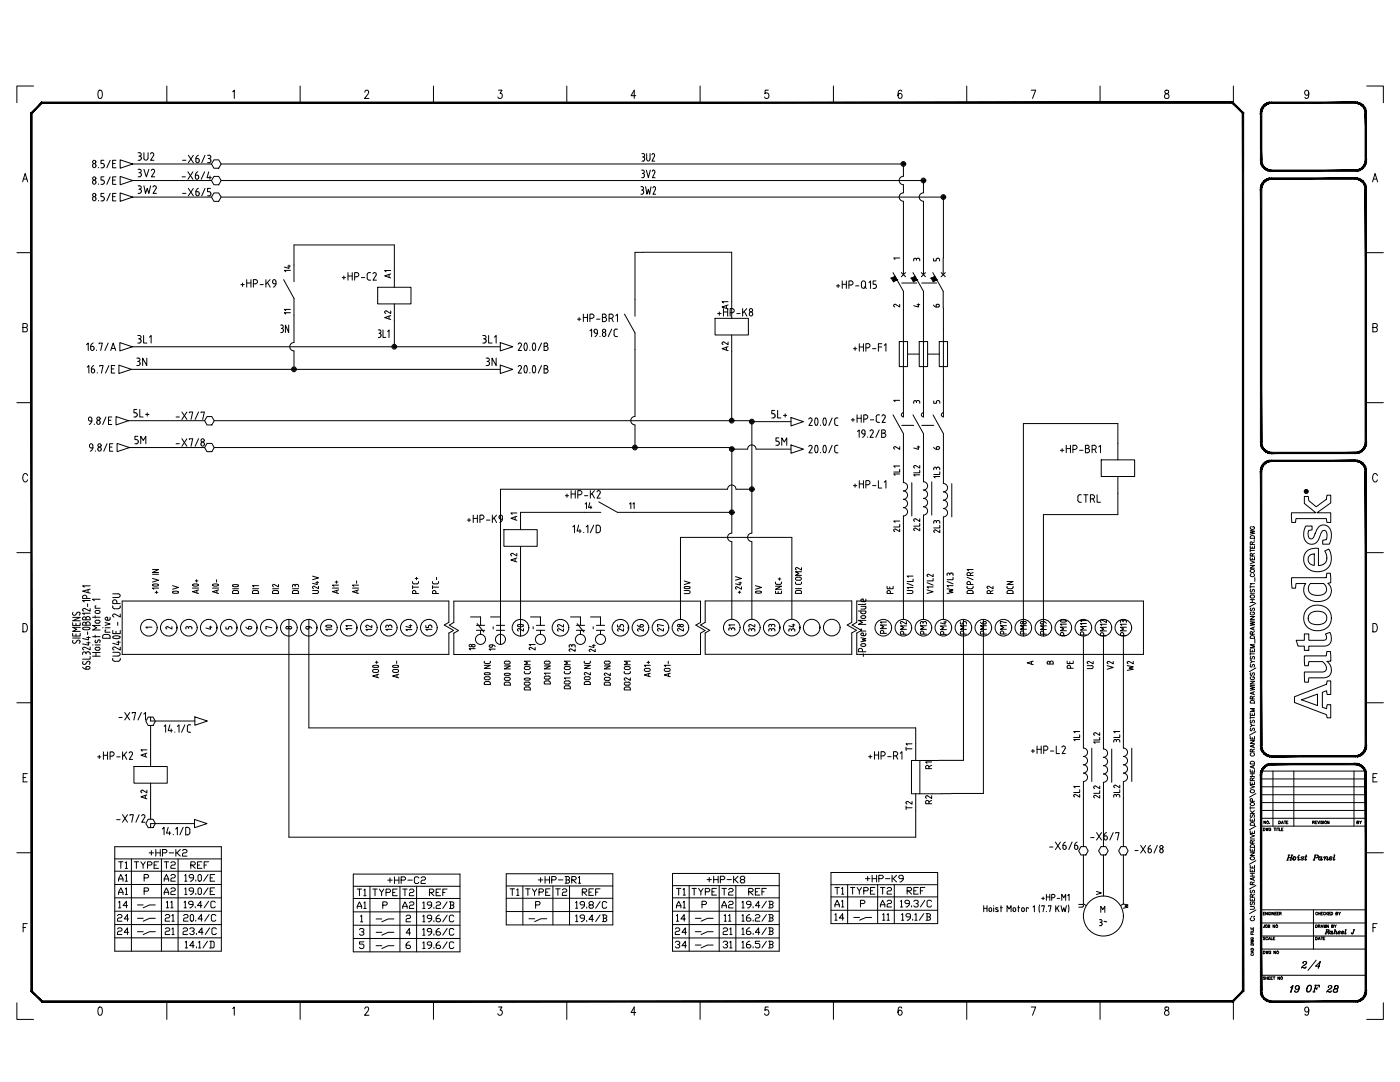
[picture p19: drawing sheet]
<svg xmlns="http://www.w3.org/2000/svg" width="279mm" height="216mm" viewBox="0 0 279 216" stroke-linecap="round" stroke-linejoin="round" font-family="sans-serif">
<defs><g id="words">
<g font-size="5.3">
<text x="49.4" y="119.9" transform="rotate(-90 49.4 119.9)">DI0</text>
<text x="37.4" y="121.4" transform="rotate(-90 37.4 121.4)">0V</text>
<text x="139.3" y="120.3" transform="rotate(-90 139.3 120.3)">U0V</text>
<text x="106.2" y="128.1" transform="rotate(-90 106.2 128.1)">20</text>
</g>
<g font-size="4.9">
<text x="26.8" y="36.7">3V2</text>
<text x="55" y="67.7">3N</text>
<text x="153.5" y="121.4" transform="rotate(-90 153.5 121.4)">0V</text>
<text x="67.7" y="128.1" transform="rotate(-90 67.7 128.1)">10</text>
<text x="258.9" y="194.7">2/4</text>
</g>
<g font-size="4.4">
<text x="26.8" y="33.2">3U2</text>
<text x="26.8" y="39.9">3W2</text>
<text x="127" y="36.7">3V2</text>
<text x="127" y="39.9">3W2</text>
<text x="55.7" y="55.4">14</text>
<text x="79.4" y="56.8" transform="rotate(-90 79.4 56.8)">A1</text>
<text x="79.4" y="64.9" transform="rotate(-90 79.4 64.9)">A2</text>
<text x="26.5" y="74.1">3N</text>
<text x="96" y="74.1">3N</text>
<text x="25.8" y="84.3">5L+</text>
<text x="26.1" y="89.6">5M</text>
<text x="153.1" y="84.7">5L+</text>
<text x="153.8" y="90">5M</text>
<text x="104.4" y="113.2" transform="rotate(-90 104.4 113.2)">A2</text>
<text x="179.6" y="119.6" transform="rotate(-90 179.6 119.6)">PE</text>
<text x="129.8" y="127.4" transform="rotate(-90 129.8 127.4)">26</text>
<text x="198.3" y="127.7" transform="rotate(-90 198.3 127.7)">PM6</text>
<text x="215.5" y="134.8" transform="rotate(-90 215.5 134.8)">PE</text>
<text x="227.5" y="135.1" transform="rotate(-90 227.5 135.1)">W2</text>
<text x="27.2" y="152.4">A1</text>
<text x="183.8" y="154.5">R1</text>
<text x="30.7" y="160.5" transform="rotate(-90 30.7 160.5)">A2</text>
<text x="183.8" y="161.6">R2</text>
<text x="28.9" y="172.2">+HP-K2</text>
<text x="208.5" y="170.7">-X6/6</text>
<text x="225.4" y="171.4">-X6/8</text>
<text x="22.9" y="174.6">T1</text>
<text x="25.8" y="174.6">TYPE</text>
<text x="31.8" y="174.6">T2</text>
<text x="37" y="174.6">REF</text>
<text x="70.6" y="179.9">T1</text>
<text x="73.4" y="179.9">TYPE</text>
<text x="79.4" y="179.9">T2</text>
<text x="84.7" y="179.9">REF</text>
<text x="100.9" y="179.9">T1</text>
<text x="104.1" y="179.9">TYPE</text>
<text x="110.1" y="179.9">T2</text>
<text x="115.4" y="179.9">REF</text>
<text x="134.1" y="179.9">T1</text>
<text x="137.2" y="179.9">TYPE</text>
<text x="140.1" y="177.4">+HP-K8</text>
<text x="143.2" y="179.9">T2</text>
<text x="148.5" y="179.9">REF</text>
<text x="165.8" y="179.6">T1</text>
<text x="169" y="179.6">TYPE</text>
<text x="175" y="179.6">T2</text>
<text x="180.3" y="179.6">REF</text>
<text x="22.6" y="185.2">24</text>
<text x="22.9" y="182.4">14</text>
<text x="32.1" y="185.2">21</text>
<text x="134.1" y="182.4">A1</text>
<text x="134.1" y="185.2">14</text>
<text x="143.2" y="182.4">A2</text>
<text x="143.6" y="185.2">11</text>
<text x="165.8" y="184.9">14</text>
<text x="175.3" y="184.9">11</text>
<text x="32.1" y="187.7">21</text>
<text x="134.1" y="187.7">24</text>
<text x="143.6" y="187.7">21</text>
<text x="256.8" y="199.3">19</text>
<text x="260" y="199.3">OF</text>
<text x="263.9" y="199.3">28</text>
</g>
<g font-size="4">
<text x="146.4" y="62.8" transform="rotate(-90 146.4 62.8)">A1</text>
<text x="185.2" y="62.4">6</text>
<text x="146.4" y="71.3" transform="rotate(-90 146.4 71.3)">A2</text>
<text x="104.4" y="105.1" transform="rotate(-90 104.4 105.1)">A1</text>
<text x="116.1" y="102.7">14</text>
<text x="188.7" y="107.6" transform="rotate(-90 188.7 107.6)">2L3</text>
<text x="199.3" y="119.6" transform="rotate(-90 199.3 119.6)">R2</text>
<text x="48.3" y="126.6">6</text>
<text x="60.3" y="127.4">9</text>
<text x="68.1" y="127">11</text>
<text x="72" y="127">12</text>
<text x="76.2" y="127">13</text>
<text x="80.1" y="127">14</text>
<text x="84" y="127">15</text>
<text x="92.8" y="130.9">18</text>
<text x="96.7" y="130.9">19</text>
<text x="107.9" y="130.9" transform="rotate(-90 107.9 130.9)">21</text>
<text x="113.6" y="127.4" transform="rotate(-90 113.6 127.4)">22</text>
<text x="116.1" y="131.2" transform="rotate(-90 116.1 131.2)">23</text>
<text x="119.9" y="131.2" transform="rotate(-90 119.9 131.2)">24</text>
<text x="125.6" y="127.4" transform="rotate(-90 125.6 127.4)">25</text>
<text x="130.2" y="127">27</text>
<text x="137.6" y="127" transform="rotate(-90 137.6 127)">28</text>
<text x="147.8" y="127" transform="rotate(-90 147.8 127)">31</text>
<text x="148.5" y="127">32</text>
<text x="152.4" y="127">33</text>
<text x="159.8" y="127.4" transform="rotate(-90 159.8 127.4)">34</text>
<text x="178.2" y="127.7" transform="rotate(-90 178.2 127.7)">PM1</text>
<text x="182" y="127.7" transform="rotate(-90 182 127.7)">PM2</text>
<text x="190.1" y="127.7" transform="rotate(-90 190.1 127.7)">PM4</text>
<text x="194" y="127.7" transform="rotate(-90 194 127.7)">PM5</text>
<text x="206" y="127.7" transform="rotate(-90 206 127.7)">PM8</text>
<text x="209.9" y="127.7" transform="rotate(-90 209.9 127.7)">PM9</text>
<text x="219.4" y="134.8" transform="rotate(-90 219.4 134.8)">U2</text>
<text x="223.3" y="134.8" transform="rotate(-90 223.3 134.8)">V2</text>
<text x="183.1" y="151" transform="rotate(-90 183.1 151)">T1</text>
<text x="183.1" y="162.6" transform="rotate(-90 183.1 162.6)">T2</text>
<text x="22.9" y="179.6">A1</text>
<text x="27.9" y="179.6">P</text>
<text x="31.8" y="179.6">A2</text>
<text x="35.6" y="182.4" transform="rotate(-90 35.6 182.4)">11</text>
<text x="70.6" y="182.4">A1</text>
<text x="75.5" y="182.4">P</text>
<text x="79.4" y="182.4">A2</text>
<text x="165.8" y="182">A1</text>
<text x="170.7" y="182">P</text>
<text x="175" y="182">A2</text>
<text x="218.4" y="185.9">3~</text>
<text x="80.1" y="187.7">4</text>
</g>
<g font-size="3.5">
<text x="55.7" y="63.9">11</text>
<text x="181.3" y="62.4">4</text>
<text x="181.3" y="81.8">3</text>
<text x="185.6" y="81.8">5</text>
<text x="177.4" y="91">2</text>
<text x="181.3" y="91">4</text>
<text x="127.7" y="102.7" transform="rotate(-90 127.7 102.7)">11</text>
<text x="204.3" y="133.7">A</text>
<text x="208.1" y="133.7">B</text>
<text x="26.5" y="182.4">-O-</text>
<text x="26.5" y="185.2">-O-</text>
<text x="104.8" y="185.2">-O-</text>
<text x="137.9" y="185.2">-O-</text>
<text x="214.5" y="182.4">U</text>
<text x="223.3" y="182.4">W</text>
<text x="137.9" y="187.7">-O-</text>
</g>
<g font-size="3.1">
<text x="177.4" y="52.9">1</text>
<text x="181.3" y="53.3">3</text>
<text x="185.6" y="53.3">5</text>
<text x="177.4" y="62.4">2</text>
<text x="177.4" y="81.5">1</text>
<text x="28.2" y="126.6">1</text>
<text x="32.1" y="126.6">2</text>
<text x="36.3" y="126.6">3</text>
<text x="40.2" y="126.6">4</text>
<text x="44.1" y="126.6">5</text>
<text x="52.2" y="126.6">7</text>
<text x="56.1" y="126.6">8</text>
<text x="269.9" y="165.5">BY</text>
<text x="218" y="179.6">V</text>
<text x="74.1" y="187.7">-O-</text>
</g>
</g></defs>
<g fill="none" stroke="#000" stroke-width=".2">
<path d="M6.7 17.2h-3.3v3.3M19.7 18.1l.3-.1a1.08 1.08 0 0 1 0 1.6h-.1a1.2 1.2 0 0 1-.2-1.5zM33.3 17.2v3.3M46.4 18.3l.4-.3v1.6M59.9 17.2v3.3M72.8 18.4l.3-.4h.2l.3 .3-.2 .6-.7 .7h.9M86.5 17.2v3.3M99.5 18h.7l-.4 .6a.49 .49 0 0 1 .4 .8 .49 .49 0 0 1-.8-.1M113.1 17.2v3.3M126.9 19.1h-1l.7-1.1v1.6M139.7 17.2v3.3M153.3 18h-.6v.7a.5 .5 0 0 1 .6 .1 .5 .5 0 0 1 0 .6 .5 .5 0 0 1-.6 .1l-.1-.2"/>
<path d="M166.3 17.2v3.3M180 18.2l-.4-.2a1.08 1.08 0 0 0 0 1.6 .48 .48 0 0 0 .4-.5 .48 .48 0 0 0-.6-.4l-.2 .4M192.9 17.2v3.3M205.8 18h.9l-.6 1.6M219.5 17.2v3.3M232.5 18.1v.4a.67 .67 0 0 1 .7 .4 .67 .67 0 0 1 0 .7 .53 .53 0 0 1-.8-.4 .53 .53 0 0 1 .6-.6l.2-.4a.45 .45 0 0 0-.7-.1zM246.1 17.2v3.3M261.2 18.5l-.2 .4a.47 .47 0 0 1-.6-.4 .47 .47 0 0 1 .6-.4 1.2 1.2 0 0 1-.2 1.5h-.3l-.1-.2M272.8 17.2h3.3v3.3M4.5 36.3l.5-1.7 .5 1.7M4.7 35.7h.6M18.5 33a.38 .38 0 0 1 .5-.3 .38 .38 0 0 1 .2 .6 .38 .38 0 0 1-.6 .1l-.1-.3"/>
<path d="M18.5 36.3a.36 .36 0 0 1 .4-.3 .36 .36 0 0 1 .3 .4M18.5 36.4a.33 .33 0 0 0 .3 .4 .33 .33 0 0 0 .3-.4M18.5 39.6a.38 .38 0 0 1 .5-.3 .38 .38 0 0 1 .2 .6 .38 .38 0 0 1-.6 .1l-.1-.3M18.5 33v.1M18.5 36.3v.1M18.5 39.6v.2M19.7 33.4v.1M19.7 36.7v.1M20.2 33.5h.3M20.2 36.8h.3M20.5 32.6l.3 .4v.3l-.3 .2M20.5 35.9l.3 .2v.3"/>
<path d="M20.5 39.2l.3 .4v.3l-.3 .2M20.7 32h-.5v.6h.3M20.7 35.3h-.5v.6h.3M20.7 38.6h-.5v.6h.3M20.8 36.4l-.3 .4M22 32l-.7 1.5M22 35.3l-.7 1.5M22 38.6l-.7 1.5M22.5 32.6h.5M22.5 35.9h.5M22.5 39.2h.5M23.2 32h-.7v1.5h.7"/>
<path d="M23.2 35.3h-.7v1.5h.7M23.2 38.6h-.7v1.5h.7M24 31.9l2.5 .8-2.5 .9zM24 35.2l2.5 .8-2.5 .9zM24 38.5l2.5 .8-2.5 .9zM26.5 32.7h15.7M26.5 36h15.7M26.5 39.3h15.7M36.3 35.3h.7M36.4 32h.7M36.4 38.6h.7M37.5 34.3l1 1.5"/>
<path d="M37.6 31l1 1.5M37.6 37.6l1 1.5M38.5 34.3l-1 1.5M38.6 31l-1 1.5M38.6 37.6l-1 1.5M39 35.4a.33 .33 0 0 0 .3 .4 .33 .33 0 0 0 .3-.4M39 34.9l.6 .1 .1 .5M39 34.9v.6M39.1 31.6h.3a.38 .38 0 0 1 .3 .6 .38 .38 0 0 1-.6 .1zM39.1 38.2l.3 .1a.38 .38 0 0 1 .3 .5 .38 .38 0 0 1-.6 .1zM39.5 34.3l-.4 .3-.1 .3M39.6 31l-.4 .3-.1 .3"/>
<path d="M39.6 37.6l-.4 .4-.1 .2M40.8 34.3l-.6 1.5M40.9 31l-.6 1.5M40.9 37.6l-.6 1.5M41.4 31h.4a.33 .33 0 0 1 .3 .3 .33 .33 0 0 1-.3 .3M41.6 31.6h.2M41.7 34.3l-.4 1.2h.9M41.8 31.6a.42 .42 0 0 1 .3 .5 .42 .42 0 0 1-.3 .4h-.4M41.9 35.1v.7M42 37.6h-.6v.6l.5 .1 .2 .4-.2 .3-.5 .1M42.7 31.9h.9l.5 .8-.5 .9h-.9l-.5-.9zM42.7 35.2h.9l.5 .8-.5 .9h-.9l-.5-.9z"/>
<path d="M42.7 38.5h.9l.5 .8-.5 .9h-.9l-.5-.9zM44.1 32.7h136.2M44.1 36h140.2M44.1 39.3h144.2M128.1 30.6l.5 .2v.3l-.2 .2 .3 .3M128.2 31.3h.2M129.1 30.6v1.1M129.7 30.6v1.1M130.1 30.9l.3-.3 .2 .4-.5 1.2h.6M180.3 35.2a.84 .84 0 0 0-.8 .8 .84 .84 0 0 0 .8 .9M180.3 38.5a.84 .84 0 0 0-.8 .8 .84 .84 0 0 0 .8 .9M180.3 32.7v2.5"/>
<path d="M180.3 36.9v1.6M184.3 36v2.5a.84 .84 0 0 0-.8 .8 .84 .84 0 0 0 .8 .9v14.6M188.3 39.3v12.2M248.1 22.6v11.6M273.9 36.3l.5-1.7 .5 1.7M274.1 35.7h.6M3.4 50.4h2.9M19.7 40v.1M20.2 40.1h.3M48.1 56.8h.6M48.4 56.5v.6M49.2 56.5h.9"/>
<path d="M49.2 55.8v1.5M50.1 55.8v1.5M50.6 56.6h.4a.41 .41 0 0 0 .4-.4 .41 .41 0 0 0-.4-.4h-.4v1.5M51.9 56.8h.7M53.1 55.8v1.5M53.4 56.4l.5 .9M53.9 55.8l-.8 .9M55.1 56.6l-.1 .3-.4 .4M56.6 55.8l2.1 3.7v3.4M58.7 52.9v-4h20v5.1M68.3 55.4h.7M68.6 55.1v.6"/>
<path d="M69.4 54.4v1.5M69.4 55.1h.9M70.3 54.4v1.5M70.8 55.2h.4a.41 .41 0 0 0 .4-.4 .41 .41 0 0 0-.4-.4h-.4v1.5M72.1 55.4h.7M74 54.4h-.5l-.2 .4v.9l.7 .2M75.4 57.3h6.6v3.3h-6.6zM166.9 57h.7M167.3 56.7v.7M168.1 56v1.6M168.1 56.7h.8M168.9 56v1.6"/>
<path d="M169.4 56.9h.4a.41 .41 0 0 0 .4-.4 .41 .41 0 0 0-.4-.5h-.4v1.6M170.8 57h.6M172 56.3a.41 .41 0 0 1 .4-.2 .41 .41 0 0 1 .3 .4v.6a.41 .41 0 0 1-.4 .4 .41 .41 0 0 1-.4-.4zM172.5 57.2l.4 .4M173.4 56.4l.3-.4v1.6M174.2 57.6h.4M174.8 56h-.6v.7l.5 .1 .2 .2v.4l-.3 .1M178.2 54.4l2.1 3.7v25.1M179.9 54.4l.8 .8M180 56.5h3M180.3 40.2v14.6M180.7 54.4l-.8 .8"/>
<path d="M182.2 54.4l2.1 3.7M183.9 54.4l.8 .8M184 56.5h2.9M184.7 54.4l-.8 .8M186.2 54.4l2 3.7M187.8 54.4l.9 .8M188.2 51.5v3.3M188.7 54.4l-.9 .8M272.8 50.4h3.3M4.6 65.3h.7l.1-.6-.3-.1h-.5v1.6h.5a.45 .45 0 0 0 .4-.4 .45 .45 0 0 0-.4-.5M17.3 68.8l.3-.3v1.4M17.4 73.3l.3-.4v1.5"/>
<path d="M18.1 69.1v.5a.38 .38 0 0 0 .4 .3 .38 .38 0 0 0 .3-.5 .38 .38 0 0 0-.4-.3M18.1 69.1h.3M18.2 74.1a.33 .33 0 0 0 .4 .3 .33 .33 0 0 0 .3-.3M18.6 68.4l-.4 .4-.1 .3M18.7 72.9l-.4 .4-.1 .3M18.9 73.9l-.2-.3h-.5v.5M18.9 73.9v.2M19.3 69.9h.1M19.4 74.4h.1M19.8 68.6v-.1h.6l-.3 1.4M19.9 73.1v-.2h.7l-.4 1.5M21.6 68.5l-.7 1.4"/>
<path d="M21.7 72.9l-.6 1.5M22.1 69.9l.5-1.4 .5 1.4M22.2 73.6h.5M22.2 69.5h.7M22.9 72.9h-.7v1.5h.7M23.7 72.9l2.5 .8-2.5 .8zM23.9 68.4l2.5 .8-2.5 .8zM26.2 73.7h73.6M26.4 69.2h73.4M27.5 67h.3a.33 .33 0 0 1 .4 .3 .33 .33 0 0 1-.4 .3M27.7 67.6h.1M27.8 67.6a.42 .42 0 0 1 .4 .4 .42 .42 0 0 1-.4 .4l-.3 .1"/>
<path d="M28.7 67v1.5h.6M29.8 67.3l.4-.3v1.5M58.7 68.3a.84 .84 0 0 0-.9 .9 .84 .84 0 0 0 .9 .8M58.7 70v3.7M75.5 67.3h.3M75.6 66.5h.2M75.8 65.8l.2 .4-.2 .3M75.8 66.5l.2 .1 .1 .4-.3 .3M76.4 65.8v1.5h.6M77.4 66.2l.2-.4v1.5M78.7 64v5.2M96.4 67h.3a.33 .33 0 0 1 .3 .3 .33 .33 0 0 1-.3 .3"/>
<path d="M96.5 67.6h.2M96.7 67.6l.3 .3M97 68.1l-.2 .3-.4 .1M97 67.9v.2M97.5 67v1.5h.7M98.7 67.3l.3-.3v1.5M99.8 68.4l2.5 .8-2.5 .8zM99.8 72.9l2.5 .8-2.5 .8zM103.4 68.7l.2-.2a.33 .33 0 0 1 .4 0 .33 .33 0 0 1 0 .4l-.6 1h.7M103.4 73.2l.1-.2a.34 .34 0 0 1 .4 0 .34 .34 0 0 1 .1 .4l-.6 1h.7M104.7 68.5a1.41 1.41 0 0 0 0 1.4M104.7 73a1.41 1.41 0 0 0 0 1.4"/>
<path d="M104.8 68.5a.87 .87 0 0 1 .1 1.4h-.1M104.8 73a.85 .85 0 0 1 .1 1.4l-.1-.1M105.7 69.9h.1M105.7 74.4h.1M106.4 68.5l.2-.1a.98 .98 0 0 1 0 1.5h-.2a1.41 1.41 0 0 1 0-1.4zM106.4 73h.1a.83 .83 0 0 1 .1 1.4h-.2a1.41 1.41 0 0 1 0-1.4zM108.1 68.5l-.7 1.4M108.1 72.9l-.7 1.5M108.6 68.5h.4a.32 .32 0 0 1 .3 .3 .32 .32 0 0 1-.3 .3 .42 .42 0 0 1 .4 .4 .42 .42 0 0 1-.4 .4h-.4zM108.6 72.9h.4a.33 .33 0 0 1 .3 .4 .33 .33 0 0 1-.3 .3 .41 .41 0 0 1 .4 .4 .41 .41 0 0 1-.4 .4h-.4zM108.6 69.1h.4M108.6 73.6h.4"/>
<path d="M115.3 63.7h.6M115.6 63.4v.6M116.4 62.7v1.5M116.4 63.4h.8M117.2 62.7v1.5M117.7 66l.4-.3v1.5M117.7 63.5h.4a.41 .41 0 0 0 .5-.4 .41 .41 0 0 0-.4-.4h-.5v1.5M118.6 66a.33 .33 0 0 1 .3-.3 .33 .33 0 0 1 .3 .3M118.6 66.2l.1 .2 .5 .1M118.6 66v.2M119.1 63.7h.6M119.2 66a.93 .93 0 0 1-.5 1.2"/>
<path d="M119.7 67.1v.1M120.2 62.7h.4a.33 .33 0 0 1 .4 .3 .33 .33 0 0 1-.4 .3 .41 .41 0 0 1 .5 .4 .41 .41 0 0 1-.5 .5h-.4zM120.2 63.4h.5M121.6 63.5h.4a.41 .41 0 0 0 .4-.4 .41 .41 0 0 0-.4-.4h-.4v1.5M122.1 65.7l-.7 1.5M122.1 63.5l.3 .7M122.6 66v1l.6 .2M122.9 63l.3-.3v1.5M123.2 65.7h-.5l-.1 .3M124.6 62.7l2.1 3.7v16.7a.84 .84 0 0 0-.8 .8 .84 .84 0 0 0 .8 .9M142.7 63.5h6.7v3.3h-6.7zM146 60.2v-9.9l-19.3 .1v12.7"/>
<path d="M146 70.2v13.7M148.2 61.6v1.5M148.5 62.1l.6 1M149 61.6l-.8 .9M150.2 62.6a.38 .38 0 0 0-.5-.3 .38 .38 0 0 0-.2 .6 .38 .38 0 0 0 .5 .1l.2-.3M150.2 62.6v.1M170.3 69.6h.7M170.6 69.2v.7M171.5 68.6v1.5M171.5 69.2h.8M172.3 68.6v1.5M173.2 68.6a.41 .41 0 0 1 .4 .4 .41 .41 0 0 1-.4 .4h-.4"/>
<path d="M173.2 68.6h-.4v1.5M174.1 69.6h.7M175.3 69.2h.7M176 68.6h-.7v1.5M176.5 68.9l.3-.3v1.5M179.5 68.2h1.6v5h-1.6zM181.1 70.7h2.4M183.5 68.2h1.6v5h-1.6zM184.3 61.5v21.7M185.1 70.7h2.4M187.5 68.2h1.6v5h-1.6zM188.3 61.5v21.7"/>
<path d="M274 65.3h.7l.1-.6-.2-.1h-.6v1.6h.6a.45 .45 0 0 0 .3-.4 .45 .45 0 0 0-.3-.5M3.4 80.3h2.9M5.5 94.9a.49 .49 0 0 0-.6-.4 .49 .49 0 0 0-.3 .6v.4a.49 .49 0 0 0 .3 .7 .49 .49 0 0 0 .6-.4M18 84a.38 .38 0 0 1-.4-.3 .38 .38 0 0 1 .3-.4 .38 .38 0 0 1 .4 .2 .96 .96 0 0 1-.5 1.2M18 84h.3M18.2 89.4h.3M18.5 89.3v.3l-.5 .4M18.5 88.9a.38 .38 0 0 0-.4-.3 .38 .38 0 0 0-.3 .4 .38 .38 0 0 0 .4 .4M18.5 88.9v.4M18.8 84.6v.1M19 90h.1M19.3 84.2a.35 .35 0 0 0 .4 .5 .35 .35 0 0 0 .3-.5"/>
<path d="M19.3 84.2a.33 .33 0 0 1 .4-.3 .33 .33 0 0 1 .3 .3M21.1 83.2l-.6 1.5M21.4 88.5l-.7 1.5M21.7 83.9h.4M21.9 89.2h.5M22.3 83.2h-.6v1.5h.6M22.5 88.5h-.6v1.5h.6M23.2 83.1l2.4 .8-2.4 .9zM23.4 88.5l2.4 .8-2.4 .8zM25.6 83.9h15.2M25.8 89.3h15M35.1 83.2h.7"/>
<path d="M35.1 88.5h.7M36.3 82.2l1 1.5M36.3 87.5l1 1.5M37.3 82.2l-1 1.5M37.3 87.5l-1 1.5M37.8 82.4v-.2h.7l-.4 1.5M37.8 87.7v-.2h.7l-.4 1.5M39.6 82.2l-.7 1.5M39.6 87.5l-.7 1.5M40.1 88.5a.33 .33 0 0 1 .3-.3 .33 .33 0 0 1 .4 .3M40.1 82.4v-.2h.7l-.4 1.5M40.1 88.5v.2a.33 .33 0 0 0 .3 .3 .33 .33 0 0 0 .4-.3"/>
<path d="M40.8 88.5v.2M41.3 83.1h1l.5 .8-.5 .9h-1l-.5-.9zM41.3 88.5h1l.5 .8-.5 .8h-1l-.5-.8zM42.8 89.3h103.3l-.1 17.1a.84 .84 0 0 0-.8 .8 .84 .84 0 0 0 .8 .9l.1 15.5M42.8 83.9h107.3l-.1 22.5a.84 .84 0 0 0-.8 .8 .84 .84 0 0 0 .8 .9l.1 15.5M112.8 98.9h.7M113.2 98.6v.6M114 97.9v1.5M114 98.6h.8M114.8 97.9v1.5M115.7 98.7a.41 .41 0 0 0 .4-.4 .41 .41 0 0 0-.4-.4h-.4v1.5M117.8 97.9v1.5"/>
<path d="M118.6 97.9l-.8 .9M119.1 98.2l.2-.3a.33 .33 0 0 1 .4 .1 .33 .33 0 0 1 .1 .4M126.7 84.8v4.5M145.2 97.6a.84 .84 0 0 1 .8-.8 .84 .84 0 0 1 .9 .8M145.2 97.6h-45.3v31M146.1 89.6h3.1a.84 .84 0 0 1 .8-.8 .84 .84 0 0 1 .9 .8h7M146.9 97.6h3.2M150.1 84.1h7.8M157.9 83.3l2.4 .8-2.4 .9zM157.9 88.8l2.4 .8-2.4 .8zM161.4 89.1l.2-.2a.33 .33 0 0 1 .4 .1 .33 .33 0 0 1 0 .4M161.7 83.4a.33 .33 0 0 1 .3 .5"/>
<path d="M161.7 83.4l-.3 .2M162.1 83.9l-.7 1h.7M162.1 89.4l-.7 1h.7M163.1 83.5l-.2-.1a1 1 0 0 0 0 1.5l.2-.1M163.1 88.9h-.1a.85 .85 0 0 0-.1 1.4h.2M163.1 83.5a1.41 1.41 0 0 1 0 1.3M163.1 88.9a1.41 1.41 0 0 1 0 1.4M163.8 84.8v.1M163.8 90.3v.1M164.4 83.5l.2-.1a1 1 0 0 1 0 1.5l-.2-.1a1.41 1.41 0 0 1 0-1.3zM164.4 88.9h.1a.85 .85 0 0 1 .1 1.4h-.2a1.41 1.41 0 0 1 0-1.4zM166.1 83.4l-.7 1.5"/>
<path d="M166.1 88.9l-.7 1.5M166.6 89.2v1l.6 .2M167 84.9h.2M167.2 83.4h-.4l-.2 .4v.9l.4 .2M167.2 88.9h-.4l-.2 .3M169.9 83.8h.6M170.2 83.5v.6M170.3 96.9h.7M170.6 96.6v.6M171 82.8v1.5M171 83.5h.9M171.1 86.1l.4-.3v1.5"/>
<path d="M171.5 95.9v1.5M171.5 96.6h.8M171.9 82.8v1.5M172.3 95.9v1.5M172.4 83.6h.4a.41 .41 0 0 0 .4-.4 .41 .41 0 0 0-.4-.4h-.4v1.5M172.6 86.6h-.3a.38 .38 0 0 1-.4-.3 .38 .38 0 0 1 .3-.5 .38 .38 0 0 1 .4 .3 .94 .94 0 0 1-.5 1.2M172.8 96.7h.4M173.1 87.2v.1M173.2 96.7a.4 .4 0 0 0 .4-.4 .4 .4 0 0 0-.4-.4h-.4v1.5M173.6 86l.2-.2a.33 .33 0 0 1 .4 .1 .33 .33 0 0 1 0 .4M173.7 83.8h.7M174.1 96.9h.7"/>
<path d="M174.3 86.3l-.7 1h.7M174.9 83.9l.1 .3 .5 .1M175.3 95.9v1.5h.7M175.5 85.8l-.7 1.5M175.5 82.8l-.6 .2v.9M176 83l.1-.1a.34 .34 0 0 1 .4-.1 .34 .34 0 0 1 .1 .5M176.4 86.4a.32 .32 0 0 0 .3-.3 .32 .32 0 0 0-.3-.3h-.4v1.5h.4a.41 .41 0 0 0 .4-.4 .41 .41 0 0 0-.4-.5h-.4M176.5 96.2l.3-.3v1.5M176.7 83.3l-.7 1h.7M178.2 82.8l2.1 3.7v9.8M179.6 94.6h-1.2l.2 .2M179.6 93.6v.6h-1.2"/>
<path d="M179.6 93h-1.2l.2 .3M180 84.9h2.4M180.3 82.4a.41 .41 0 0 0-.4 .4 .41 .41 0 0 0 .4 .4M180.3 96.3a.84 .84 0 0 1 .8 .8 .84 .84 0 0 1-.8 .9 .84 .84 0 0 1 .8 .8 .84 .84 0 0 1-.8 .8 .84 .84 0 0 1 .8 .9 .84 .84 0 0 1-.8 .8 .83 .83 0 0 1 .8 .8 .83 .83 0 0 1-.8 .9M182 96.3v6.7M182.2 82.8l2.1 3.7v9.6M183.6 94.7h-1.2l.2 .3M183.6 93.8v.5h-1.2M183.6 92.9v.5l-1-.5-.2 .2 .1 .3M184 84.9h2.4M184.3 82.4a.41 .41 0 0 0-.4 .4 .41 .41 0 0 0 .4 .4M184.3 96.1a.84 .84 0 0 1 .8 .9 .84 .84 0 0 1-.8 .8 .84 .84 0 0 1 .8 .8 .84 .84 0 0 1-.8 .9"/>
<path d="M184.3 99.4a.84 .84 0 0 1 .8 .9 .84 .84 0 0 1-.8 .8 .84 .84 0 0 1 .8 .8 .84 .84 0 0 1-.8 .9M185.9 96.1v6.7M186.2 82.8l2.1 3.7v10M186.3 89.2l.6 .4M186.9 93.5l-.2-.2h-.2l-.1 .4M186.9 89.7h.4M186.9 89.4v.3M186.9 93.5v.1M187.3 89.1l.2 .3-.2 .2M187.3 93.2l.2 .1 .1 .4M187.3 89.1h-.3l-.1 .3M187.3 93.2l-.3 .1-.1 .2"/>
<path d="M187.6 95.1h-1.2l.2 .3M187.6 94.1v.6h-1.2M188.3 82.4a.41 .41 0 0 0-.4 .4 .41 .41 0 0 0 .4 .4M188.3 96.5a.83 .83 0 0 1 .8 .8 .83 .83 0 0 1-.8 .8 .84 .84 0 0 1 .8 .9 .84 .84 0 0 1-.8 .8 .84 .84 0 0 1 .8 .8 .84 .84 0 0 1-.8 .9 .84 .84 0 0 1 .8 .8 .84 .84 0 0 1-.8 .8M189.9 96.5v6.6M211.6 89.9h.7M212 89.5v.7M212.8 88.9v1.4M212.8 89.5h.8M213.6 88.9v1.4M214.1 89.7h.4M214.5 89.7a.4 .4 0 0 0 .4-.4 .4 .4 0 0 0-.4-.4h-.4v1.4"/>
<path d="M215.5 89.9h.6M215.8 98.7l-.5 .1-.2 .3 .1 .9 .3 .2M216.3 98.7h.8M216.6 88.9h.4a.32 .32 0 0 1 .4 .3 .32 .32 0 0 1-.4 .3 .42 .42 0 0 1 .4 .4 .42 .42 0 0 1-.4 .4h-.4zM216.6 89.5h.4M216.7 98.7v1.5M217.6 99.5h.4a.41 .41 0 0 0 .4-.4 .41 .41 0 0 0-.4-.4h-.4v1.5M218 89.7h.4M218.1 99.5l.4 .7M218.4 89.7a.4 .4 0 0 0 .4-.4 .4 .4 0 0 0-.4-.4h-.4v1.4M218.5 89.7l.3 .6M218.9 98.7v1.5h.7"/>
<path d="M219.3 89.2l.3-.3v1.4M219.8 91.8h6.6v3.3h-6.6zM223.1 91.8v-7.3h-18.9v42.4M223.1 95.1v7.6h-14.9v24.2M260.3 99.1h.1a.52 .52 0 0 1 .5-.1 .52 .52 0 0 1 .3 .6v.3l1.5 1.2 1.2-.9a1.24 1.24 0 0 0 .9-1v-.4h.8v1.6l-2.8 1.9h2.8v1.9h-.8l-.1-.7h-6.1v.7h-.8l-.1-1.9h4.9l-1.7-1.3a.97 .97 0 0 1-.6-1.3zM260.5 98h.2l.2-.1-.2 .2 .2 .1h-.4zM260.5 98l.2 .1zM272.8 80.3h3.3M274.9 94.9a.49 .49 0 0 0-.6-.4 .49 .49 0 0 0-.4 .6v.4a.49 .49 0 0 0 .4 .7 .49 .49 0 0 0 .6-.4M3.4 110.3h2.9M17.3 119.4v-.3a.42 .42 0 0 0-.4-.3 .42 .42 0 0 0-.4 .3v.3h1.5M17.6 117.7v.6"/>
<path d="M18 119.8h-1.5l.3 .3M18 117.6l-1.5 .4 1.5 .4M18 116.9h-1.5l.3 .3M20 119.6h-1.5l.3 .3M22.5 119.2h1.1M22.5 118.5h1.1M23.6 118.5a.37 .37 0 0 1 .4 .3 .37 .37 0 0 1-.4 .4M24.4 119.9h65.2v4.3l-.9 .5 1.8 1.1-.9 .5v4.3h-65.2zM30.4 115.4l1.2 .4-1.2 .3M30.4 113.6h1.2l-1.2 .6h1.2M30.4 114.6h1.2M31 118.2h.5"/>
<path d="M31.2 117.9v.5M31.6 116.6l-.6-.1-.6 .2 .6 .3 .6-.2M31.6 117.3h-1.2l.3 .3M38.4 117.3h1.2M38.5 116.8l.5 .2 .6-.2M38.5 116.6l.5-.1 .6 .1M39 115.9h.5M39.3 117.8v.5M39.5 116.6v.3M39.6 117.7l-1.2 .4 1.2 .3M42.4 117.3h1.2M43.2 115.7v.4"/>
<path d="M43.3 117.8v.5M43.5 116.6l-.8-.1-.3 .2 .6 .3 .5-.2M43.6 117.7l-1.2 .4 1.2 .3M50.4 117.5h1.2M51.2 117.8l.3 .2 .1 .4h-1.2v-.2M51.6 116.9h-1.2l.3 .2M54.4 117.5h1.2M54.7 117.8l-.3 .2v.4h1.2l-.1-.4-.3-.2M54.8 117.8h.4M55.6 116.6v.5l-1-.5-.2 .2 .2 .3M58.4 117.5h1.2M58.7 117.8l-.3 .2v.4h1.2l-.1-.4-.3-.2"/>
<path d="M58.7 117.8h.5M58.9 116.9v.1M58.9 116.9l-.3-.3-.1 .1-.1 .4M59.2 116.6l-.3 .3M59.2 116.6h.1M59.3 116.6l.2 .1 .1 .4M62.4 115l1.2 .3-1.2 .4M62.4 118.4h.8M62.4 117.8h.8M62.8 117l-.4 .1 .2 .3M63 116.2h.6M63.2 117.8a.31 .31 0 0 1 .4 .3 .31 .31 0 0 1-.4 .3"/>
<path d="M63.3 116v.6l-.9-.2M63.6 117v.5l-.8-.5M66.4 117.3h1.2M66.9 116.1h.5M67.2 115.9v.5M67.2 117.8v.5M67.6 117.7l-1.2 .4 1.2 .3M67.6 116.8h-1.2l.2 .2M70.4 117.3h1.1M71.2 115.9v.5M71.2 117.8v.5M71.5 117.7l-1.1 .4 1.1 .3"/>
<path d="M71.5 116.8h-1.1l.2 .2M82.3 118.1a.33 .33 0 0 1 .3-.3 .33 .33 0 0 1 .4 .3M82.3 118.1v.3h1.2M82.3 116l.2 .5h.7l.3-.1v-.4M82.3 117.2h1.2M82.3 116.9v.6M82.9 115.4h.5M83 118.1v.3M83.1 115.2v.5M86.3 118.1a.33 .33 0 0 1 .3-.3 .33 .33 0 0 1 .4 .3M86.3 118.1v.3h1.2M86.3 116l.1 .5h.8l.3-.1v-.4"/>
<path d="M86.3 117.2h1.2M86.3 116.9v.6M87 118.1v.3M87.1 115.2v.5M90.6 120h49.2v4.2l-.9 .5 1.8 1.1-.9 .5v4.3h-49.2v-4.3l.9-.5-1.8-1.1 .9-.5zM93.3 103.8h.6M93.6 103.4v.7M94.4 102.8v1.5M94.4 103.4h.9M95.3 102.8v1.5M95.8 103.6h.4M96.2 103.6a.4 .4 0 0 0 .4-.4 .4 .4 0 0 0-.4-.4h-.4v1.5"/>
<path d="M97.1 103.8h.7M98.3 102.8v1.5M98.6 103.3l.5 1M99.1 102.8l-.8 .9M100.3 103.6l-.1 .3-.4 .4M100.3 103.1a.38 .38 0 0 0-.5-.3 .38 .38 0 0 0-.3 .5 .38 .38 0 0 0 .4 .3M100.6 105.7h6.6v3.3h-6.6zM103.9 112.3v14.6M103.9 102.2h12.7M114.3 105.1l.4-.3v1.5M115.5 104.8l-.3 1.2h.8M115.7 105.6v.7"/>
<path d="M116.5 106.2v.1M117 105.1l.3-.3v1.5M118.5 104.8l-.7 1.5M119.5 100.1l3.7 2.1h22.9M119.8 105.3l-.2-.4-.6-.1v1.5l.6-.1 .2-.4M119.8 105.3v.6M140.7 119.9h29.3v4.3l-.9 .5 1.8 1.1-.9 .5v4.3h-29.3v-4.3l.9-.5-1.8-1.1 .9-.5zM146.8 115.1l1.2 .3-1.2 .4M147.2 117.1l-.4 .1 .2 .4M147.3 118.2h.5M147.4 116.3h.6M147.6 117.9v.5"/>
<path d="M147.7 116.1v.6l-.9-.2M148 117.1v.5l-.8-.5M154.8 117.9v.5h1.2v-.5M154.8 117h1.2l-1.2 .6h1.2M155.3 118v.4M155.3 115.5h.5M155.6 115.3v.5M156 116.1l-.2 .5h-.7M158.8 118.1v.3h1.2v-.3M158.8 116.1l.1 .5h.7l.3-.1 .1-.4M158.8 117.5h1.2M158.8 118.1l.1-.3h.7l.4 .3"/>
<path d="M159.1 115.2a.31 .31 0 0 0-.4 .3 .31 .31 0 0 0 .4 .3M159.1 115.2h.5a.31 .31 0 0 1 .3 .3 .31 .31 0 0 1-.3 .3h-.5M159.2 113.3l-.4 .1 .1 .3M160 114.1h-1.2l.6 .3-.6 .4h1.2M160 113.3v.4l-.8-.4M171 119.9h57.2v10.7h-57.2v-4.3l.9-.5-1.8-1.1 .9-.5zM172.8 119.9l-.3 .2-.5-.1-.2-.3 .5-.2v.6M172.8 119.5v.4M179.6 105.6v.5l-1-.5-.2 .2 .2 .3M179.6 104.6v.6h-1.2M179.6 104h-1.2l.2 .2M180.3 103v20.6"/>
<path d="M181 118.4h.9M181 117.8h.9M181 116.4l1.2 .5M181.9 117.8a.31 .31 0 0 1 .3 .3 .31 .31 0 0 1-.3 .3M182.2 117.2h-1.2l.3 .3M182.2 115.5v.5h-1.2M182.2 115h-1.2l.3 .2M183.6 105.4v.5l-1-.5-.2 .2 .1 .3M183.6 104.5v.5h-1.2M183.6 103.5v.6l-1-.6-.2 .3 .1 .2M184.3 106.1v17.5M185 117.7l1.2 .4-1.2 .3"/>
<path d="M185 116.3l1.2 .5M185.4 114.6l-.3 .1 .1 .4M186.2 117.1h-1.2l.3 .2M186.2 115.4v.5h-1.2M186.2 114.6v.5l-.8-.5M188.3 106.5v17.1M189 117.5l1.2 .2-.8 .2 .8 .3-1.2 .2M189 116l1.2 .5M189.5 114.6l-.2-.3-.2 .1-.1 .4M189.5 114.6a.35 .35 0 0 1 .4-.3 .35 .35 0 0 1 .3 .3v.2M189.5 114.6v.1M190.2 116.9h-1.2l.3 .2"/>
<path d="M190.2 115.2v.5h-1.2M193 117v.3l.3 .2M193 116.3v.3h1.2M193 114.5v.3h1.2M193 115.2l1.2 .5M193 116.3a.33 .33 0 0 1 .3-.3 .33 .33 0 0 1 .4 .3M193 114.5a.33 .33 0 0 1 .3-.3 .33 .33 0 0 1 .4 .3M193.3 117.5h.6M193.4 117.8l-.4 .2v.4h1.2v-.4l-.4-.2M193.4 117.8h.4M193.7 114.5v.3M193.7 116.3v.3"/>
<path d="M194.2 117v.3l-.3 .2M194.2 113.6h-1.2l.3 .3M194.2 114.2l-.5 .3M201 117v.3l.3 .2M201 116h1.2l-1.2 .6h1.2M201.3 117.5h.6M201.3 117.8l-.3 .2v.4h1.2l-.1-.4-.3-.2M201.4 117.8h.4M202.2 117l-.1 .3-.2 .2M215.5 100.2h.3M249.5 112.8h.9l-.9 .6h.9M249.5 111.9l.9 .3-.9 .3"/>
<path d="M249.5 111.2v.5h.9v-.5M249.5 108.9v.5h.9v-.5M249.5 105.8l.9 .2-.9 .2 .9 .2-.9 .2M249.5 109.6v.5M249.5 116.8v.6M249.5 119.7h.9M249.5 118.5h.9M249.5 117.1h.9M249.5 109.8h.9M249.6 113.8a.39 .39 0 0 1 .5-.2 .39 .39 0 0 1 .1 .6 .41 .41 0 0 1-.4 0 .41 .41 0 0 1-.2-.4zM249.6 107a.47 .47 0 0 1 .8 .1v.3h-.9zM249.6 117.6v.5h.2l.2-.4 .2-.1 .2 .2-.2 .4"/>
<path d="M249.7 114.5a.3 .3 0 0 0-.2 .3 .3 .3 0 0 0 .3 .3h.2a.3 .3 0 0 0 .4-.3 .3 .3 0 0 0-.3-.3M249.7 105.1a.3 .3 0 0 0-.2 .3 .3 .3 0 0 0 .3 .2h.2a.3 .3 0 0 0 .4-.3 .3 .3 0 0 0-.4-.2v.1M249.9 111v-.5h-.3l-.1 .5h.9M249.9 108.6v-.4l-.3-.1-.1 .5h.9M249.9 109.1v.3M249.9 111.4v.3M249.9 119.7v.5M250.3 107.7v.1M250.4 116.5h-.9l.2 .1M250.4 110.4l-.5 .3M250.4 108.1l-.5 .3M250.4 115.2v.8"/>
<path d="M257.8 115.3h6.9l.1-.9h.7l.1 1.9-.6 .1a2.08 2.08 0 0 1 .5 2.4 2.08 2.08 0 0 1-2.1 1.2 2.5 2.5 0 0 1-3.1-3l.3-.6h-1.9l-.1 1h-.8zM260.6 105h1.3v.7h-.2a.56 .56 0 0 0-.6 .2 .56 .56 0 0 0-.1 .7 .67 .67 0 0 0 .3 .7 .67 .67 0 0 0 .8 0l.2-.3a2.82 2.82 0 0 1 1.5-2.2 1.75 1.75 0 0 1 1.9 2.2v.3a1.4 1.4 0 0 1-.5 1.3h-1.2v-.8h.1a.64 .64 0 0 0 .7-.2 .64 .64 0 0 0 0-.7 .74 .74 0 0 0-.8-1l-.4 .6a2.19 2.19 0 0 1-1.6 2.1 1.79 1.79 0 0 1-1.8-2.4zM260.6 110.2a2.78 2.78 0 0 1 2.5-.7v3.3a1.73 1.73 0 0 0 1.6-1 1.73 1.73 0 0 0-.3-1.9l.8-.3a2.81 2.81 0 0 1-1.2 4.3 2.81 2.81 0 0 1-3.8-2.3l.1-.8zM261.3 110.8l1-.3v2.3a1.14 1.14 0 0 1-1.1-.7 1.14 1.14 0 0 1 .1-1.3zM261.5 116.5l1.7-.1a1.18 1.18 0 0 1 1.5 1 1.18 1.18 0 0 1-1.2 1.4h-.2a1.68 1.68 0 0 1-2.2-1.2l.1-.5zM272.8 110.3h3.3M4.6 124.4a.89 .89 0 0 1 .9 .6 .89 .89 0 0 1-.3 1l-.6 .1zM14.5 126.4v.5h1.5v-.5M14.5 124.2v.6h1.5v-.6M14.5 123.2h1.5l-1.5 .7h1.5M14.5 127.3h1.5M14.5 128.1l.3 .3h.2l.5-.7h.2l.3 .3-.2 .4"/>
<path d="M14.5 122.5l.3 .3h.2l.5-.6 .2-.1 .3 .3-.2 .4M14.6 127.8l-.1 .3M14.6 122.2l-.1 .3M15.2 124.4v.4M15.2 126.5v.4M16 125.2h-1.5l.8 .4-.8 .4h1.5M16.5 124.4v.4h1.5v-.4M16.5 124.4l.3-.3 .3 .3a.42 .42 0 0 1 .5-.3 .42 .42 0 0 1 .4 .3M16.5 133.1l.7 .4M16.6 132a.37 .37 0 0 0 .1 .6l.4-.2 .4-.4 .2-.1 .3 .3M17.1 123.3a.42 .42 0 0 1 .5-.3 .42 .42 0 0 1 .4 .3M17.1 130.3l.2-.2h.4l.3 .2"/>
<path d="M17.1 130.3l-.1-.2h-.3l-.2 .5M17.1 123.3l-.1-.2h-.3l-.2 .6h1.5v-.3M17.2 123.4v.3M17.2 124.4v.4M17.2 130.3v.2M17.3 128.3h.7M17.3 127.2h.7M17.5 120.5v.5M17.5 126.1v.5M17.6 133.5h.2a.36 .36 0 0 0-.1-.5 .36 .36 0 0 0-.5 .1v.4h.5M17.7 128.1v.6l-1.2-.2M17.7 127v.7l-1.2-.3"/>
<path d="M17.9 125.3l-.7-.2-.7 .3 .4 .3 1-.1M17.9 125.3v.2M18 132.2l-.2 .4M18 131v.5h-1.5M18 129.1v.6l-1.2-.6-.3 .3 .2 .3M18 122.4h-1.5l.3 .2M18 121.4v.6l-1.2-.6-.3 .3 .2 .2M18 130.3v.3M18.5 130.9h1.5M18.5 130.2h1.5M18.5 128.7h.1M18.5 127h1.5"/>
<path d="M18.5 123.2h1.5M19 128.7h1M19 122.9v.4M19 126.7v.5M19 128.1l.3 .1 .5-.5 .2 .1-.1 .4M19 127.7v.4M19.2 120.9h-.2v.5h1M19.2 130.2v.7M19.3 123.7a.31 .31 0 0 0-.3 .3 .31 .31 0 0 0 .3 .4h.3M19.3 121.8a.31 .31 0 0 0-.3 .3 .31 .31 0 0 0 .3 .3h.3M19.3 123.8h.3M19.3 121.8h.3"/>
<path d="M19.3 129.1a.31 .31 0 0 0-.3 .3 .31 .31 0 0 0 .3 .4h.3M19.3 129.2h.3M19.6 129.1a.31 .31 0 0 1 .4 .3 .31 .31 0 0 1-.4 .4M19.6 123.7a.31 .31 0 0 1 .4 .3 .31 .31 0 0 1-.4 .4M19.6 121.8a.31 .31 0 0 1 .4 .3 .31 .31 0 0 1-.4 .3M20 124.8h-1.5l.8 .5-.8 .4h1.5M20.5 125.3h.1M20.9 126.6l-.2 .1-.2 .3M20.9 126.6l.8 .1 .2 .1 .1 .6h-1.5v-.4M21 124.2l1 .3-1 .3M21 125.3h1M21.1 125.7h-.1v.5h1"/>
<path d="M21.3 123.1a.31 .31 0 0 0-.3 .4 .31 .31 0 0 0 .3 .3h.4M21.3 123.2h.2v.6M22 123.2v.3l-.3 .2M22.5 131.4v.4l.3 .1M22.5 125.8v.6h1.5v-.6M22.5 120.9v.4l.3 .2M22.5 130.9h1.1M22.5 130.2h1.1M22.6 127.3a1.55 1.55 0 0 0 1.3 0M22.6 127a1.55 1.55 0 0 1 1.3 0M22.6 127v.3M22.9 132h.7"/>
<path d="M22.9 121.5h.7M23 129.1a.31 .31 0 0 0-.5 .2 .31 .31 0 0 0 .2 .4M23 122.6a.31 .31 0 0 0-.5 .1 .31 .31 0 0 0 .2 .4M23.2 126v.4M23.3 120a.4 .4 0 0 0-.4-.3 .4 .4 0 0 0-.4 .4v.3h1.5M23.3 128.1h.7M23.3 120.1v.3M23.5 124.2v.6M23.6 130.2a.37 .37 0 0 1 .4 .3 .37 .37 0 0 1-.4 .4M23.7 127.9v.8l-1.2-.3M23.9 127v.3M24 131.4a.43 .43 0 0 1-.4 .5"/>
<path d="M24 129.1v.6l-1-.5M24 122.5v.6l-1-.5M24 120.9a.43 .43 0 0 1-.4 .6M57.7 123.6v43.4h125.1v-5.3M61.6 123.6v21.6h121.2v3.2M74.4 133.7l.8-.1a.31 .31 0 0 1 .4 .3 .31 .31 0 0 1-.4 .3h-.5a.31 .31 0 0 1-.3-.5zM74.4 133.1l.6 .1 .5-.1M74.4 133.1a.68 .68 0 0 1 1.1 0M74.9 132.1h.5M75.2 131.9v.5M75.2 134.6v.5M75.6 134.5l-1.2 .4 1.2 .4"/>
<path d="M78.4 133.7l.8-.1a.31 .31 0 0 1 .3 .3 .31 .31 0 0 1-.3 .3h-.5a.31 .31 0 0 1-.3-.5zM78.4 133.1a.7 .7 0 0 1 1.1-.1v.1M78.4 133.1l.6 .1 .5-.1M79.2 131.9v.5M79.2 134.6v.5M79.6 134.5l-1.2 .4 1.2 .4M93.9 123.1h2v1.7M95.1 124.8h1.6M95.1 125.8h1.6M95.2 124.4l1.4 1.7M95.9 125.8v.8M96.6 136.3l.4-.3h.7l.2 .3"/>
<path d="M96.6 136.3v.3h1.3v-.3M96.6 132.8h1.3l-1.3 .6h1.3M96.6 132.1l.4 .3h.7l.2-.3M96.7 134.3l.6-.1 .5 .2a.71 .71 0 0 1-1.1 0zM97 135a.31 .31 0 0 0-.4 .3 .31 .31 0 0 0 .4 .3h.5a.31 .31 0 0 0 .3-.3 .31 .31 0 0 0-.3-.3M97 135h.5M97.9 123.1h2M98.4 125.1v.4M99.1 124.8h1.6M99.1 125.8h1.6M100.6 136.4l.2-.3h.7l.3 .3M100.6 136.4v.3h1.3v-.3"/>
<path d="M100.6 132.9h1.3l-1.3 .6h1.3M100.7 134.4l.5-.1 .6 .1M100.7 134.4v.3M101 131.9a.31 .31 0 0 0-.4 .3 .31 .31 0 0 0 .4 .3h.5M101.5 135.1a.31 .31 0 0 1 .3 .4 .31 .31 0 0 1-.3 .3M101.5 131.9a.31 .31 0 0 1 .3 .3 .31 .31 0 0 1-.3 .3M101.5 135.1h-.5a.31 .31 0 0 0-.4 .4 .31 .31 0 0 0 .4 .3h.5M101.8 134.4v.2l-.3 .2-.8-.1M104.6 134l.1 .3 .2 .1M104.7 136.3l.8-.2a.31 .31 0 0 1 .3 .3 .31 .31 0 0 1-.3 .3h-.5a.31 .31 0 0 1-.3-.4zM104.7 133.1l.8-.1a.31 .31 0 0 1 .3 .3 .31 .31 0 0 1-.3 .3h-.5a.31 .31 0 0 1-.3-.5zM104.7 135.4l-.1 .2 .4 .1 .8-.1"/>
<path d="M104.7 135.4l.5-.1 .6 .1M104.9 134.5h.6M105 137.1h.6l.2 .6h-1.2l.1-.5 .3-.1M105.7 135.4v.2M105.8 134v.3l-.3 .1M105.8 131.9h-1.2l.7 .4-.7 .4h1.2M107 124.8h1.7M107 125.8h1.7M108.6 132.9h1.2l-1.2 .6h1.2M108.7 136l.3-.1h.6l.2 .6h-1.2zM109.5 134.9a.31 .31 0 0 1 .3 .3 .31 .31 0 0 1-.3 .3M109.5 131.9a.31 .31 0 0 1 .3 .3 .31 .31 0 0 1-.3 .3"/>
<path d="M109.5 134.9h-.5a.31 .31 0 0 0-.4 .3 .31 .31 0 0 0 .4 .3h.5M109.5 131.9h-.5a.31 .31 0 0 0-.4 .3 .31 .31 0 0 0 .4 .3h.5M109.8 134.3h-1.2l.3 .3M112.6 134v.3l.3 .1M112.7 136l.8-.1a.31 .31 0 0 1 .3 .3 .31 .31 0 0 1-.3 .3h-.6a.31 .31 0 0 1-.2-.5zM112.7 133.1l.8-.1a.31 .31 0 0 1 .3 .3 .31 .31 0 0 1-.3 .3h-.6a.31 .31 0 0 1-.2-.5zM112.9 134.5h.6M113 136.8l-.3 .2-.1 .4h1.2v-.4l-.4-.2M113 136.8h.5M113.8 135.3h-1.2l.3 .2M113.8 134v.3l-.3 .1M113.8 131.9h-1.2l.7 .4-.7 .4h1.2"/>
<path d="M113.9 123.1h1.9v1.7M115 124.8h1.7M115 125.8h1.7M115.2 124.4l1.3 1.7M115.8 125.8v.8M116.6 136.3l.4-.3h.6l.2 .3M116.6 136.3v.3h1.2v-.3M116.6 132.8h1.2l-1.2 .6h1.2M116.6 134.4l.2 .3M116.9 135a.31 .31 0 0 0-.3 .3 .31 .31 0 0 0 .3 .3h.6M116.9 135h.6M117 134.2h-.3l-.1 .2"/>
<path d="M117.5 135a.31 .31 0 0 1 .3 .3 .31 .31 0 0 1-.3 .3M117.8 134.2v.5l-.8-.5M117.9 123.1h1.9v1.7M118.4 125.1v.4M119 124.8h1.7M119 125.8h1.7M119.8 125.8v.8M120.6 136.4v.3h1.2v-.3M120.6 132.9h1.2l-1.2 .6h1.2M120.7 135.3l.8-.2a.31 .31 0 0 1 .3 .4 .31 .31 0 0 1-.3 .3h-.6a.31 .31 0 0 1-.2-.5zM120.9 131.9h.6a.31 .31 0 0 1 .3 .3 .31 .31 0 0 1-.3 .3h-.6M121 136.1l-.4 .3"/>
<path d="M121 136.1h.6l.2 .3M121.8 134.3v.5l-.9-.5-.3 .2 .2 .3M124.6 134v.3l.3 .1M124.6 136.3l.8-.2a.31 .31 0 0 1 .4 .3 .31 .31 0 0 1-.3 .3h-.6a.31 .31 0 0 1-.3-.4zM124.6 133.1l.8-.1a.31 .31 0 0 1 .4 .3 .31 .31 0 0 1-.3 .3h-.6a.31 .31 0 0 1-.3-.5zM124.6 137.2l.4-.1h.6l.2 .6h-1.2zM124.9 134.5h.6M125 135.3l-.4 .1 .2 .4M125.8 135.3v.5l-.8-.5M125.8 134v.3l-.3 .1M125.8 131.9h-1.2l.7 .4-.7 .4h1.2M129.1 132.2h.5"/>
<path d="M129.4 131.9v.5M129.4 133.4a.31 .31 0 0 1 .4 .3 .31 .31 0 0 1-.4 .3M129.5 133.4h-.6a.31 .31 0 0 0-.3 .3 .31 .31 0 0 0 .3 .3h.6M129.5 134.4v.5M129.8 134.3l-1.2 .4 1.2 .3M129.8 132.8h-1.2l.2 .2M132.6 133.5l.8-.1a.31 .31 0 0 1 .4 .3 .31 .31 0 0 1-.4 .3h-.5a.31 .31 0 0 1-.3-.5zM133.4 131.9v.5M133.4 134.4v.5M133.8 134.3l-1.2 .4 1.2 .3M133.8 132.8h-1.2l.2 .2M158 123.6v-16.4h-22.2v16.4"/>
<path d="M163.6 125v.5M171.3 121.9h1.5v.3M171.8 122.2l.3 .2M171.8 127.3l1 .1-.7 .3 .7 .1-1 .3M171.8 121h1v.3M171.8 121.9v.3M171.8 121.5h.7M171.8 128.6l.7-.2 .3 .3-.2 .2-.5 .1-.3-.2zM171.8 123l.7-.1 .3 .2-.2 .2-.5 .1-.3-.2zM172 125.5h-.2v.4h1M172.1 122.5h.4M172.1 126.3l-.3 .1 .2 .4 .5 .1 .3-.2"/>
<path d="M172.1 130v-.3a.42 .42 0 0 0-.4-.3 .42 .42 0 0 0-.4 .3v.3h1.5M172.1 126.3h.2v.6M172.3 130.5v.5M172.8 122.2l-.3 .2M172.8 121.3l-.3 .2M172.8 120.4l-.2 .2h-1.3M172.8 123.8h-1.5l.8 .4-.8 .4h1.5M172.8 126.3v.4M184.2 124.3l-.3-.3-.1 .1-.1 .4M184.2 124.3v.1M184.4 126.5l-.1-.3a.33 .33 0 0 0-.3-.3 .33 .33 0 0 0-.3 .3v.3h1.2M184.5 124l-.3 .3"/>
<path d="M184.5 124l.3 .1 .1 .2M184.9 124.9h-1.2l.7 .3-.7 .4h1.2M184.9 124.3v.2M192.3 123.6v28.1h-3.9M196.3 123.6v34.7h-6.5M200.3 126.5v-.3a.33 .33 0 0 0-.3-.3 .33 .33 0 0 0-.4 .3v.3h1.3M200.9 124.8h-1.3l.7 .4-.7 .4h1.3M200.9 124.2l-1.3-.2v.5h.2M211.6 126.5a.33 .33 0 0 1 .4-.3 .33 .33 0 0 1 .3 .3M211.6 126.5v.3h1.2M211.7 123.8l.5-.1 .5 .1M211.7 123.8v.2"/>
<path d="M212.3 126.5v.3M212.7 123.8l.1 .2-.3 .1-.8-.1M212.8 125.1h-1.2l.7 .4-.7 .4h1.2M212.8 124.5h-1.2l.3 .3M215.6 126.4a.33 .33 0 0 1 .3-.3 .33 .33 0 0 1 .4 .3M215.6 126.4v.3h1.2M216.2 126.9v22.4M216.3 126.4v.3M216.8 125h-1.2l.7 .4-.7 .3h1.2M216.8 124.4h-1.2l.3 .3M216.8 123.8h-1.2l.3 .3M219.6 126.6v.3h1.2"/>
<path d="M219.6 126.5a.33 .33 0 0 1 .3-.3 .33 .33 0 0 1 .4 .3M220 123.8h-.4l.2 .4M220.2 126.9v22.6M220.3 126.6v.3M220.8 125.2h-1.2l.7 .3-.7 .4h1.2M220.8 124.6h-1.2l.3 .2M220.8 123.7v.5l-.8-.4M223.6 124l.2-.3 .3 .3M223.6 124v.2M224.1 124a.34 .34 0 0 1 .4-.3 .34 .34 0 0 1 .3 .3v.2M224.1 124v.1M224.2 126.9v22.4"/>
<path d="M224.3 126.8v-.3a.33 .33 0 0 0-.4-.3 .33 .33 0 0 0-.3 .3v.3h1.2M224.8 125.2h-1.2l.7 .3-.7 .4h1.2M224.8 124.6h-1.2l.3 .2M249.5 137l.9 .2-.9 .2 .9 .2-.9 .2M249.5 135.9h.9l-.9 .6h.9M249.5 131.7l.4 .3-.4 .3M249.5 129.5v.5h.9v-.5M249.5 124.1l.9 .1-.9 .3 .9 .2-.9 .1M249.5 123h.9l-.9 .6h.9M249.5 130.2v.5M249.5 136.8h.9M249.5 130.5h.9"/>
<path d="M249.5 123.9h.9M249.5 120.2h.9M249.6 139.9a.46 .46 0 0 1 .5-.1 .46 .46 0 0 1 .3 .5h-.9zM249.6 127a.47 .47 0 0 1 .8 .1v.3h-.9zM249.6 134.2l-.1 .2 .1 .4 .2-.1 .3-.5 .3 .2-.2 .4M249.6 132.6v.5h.2l.2-.4 .2-.1 .2 .2-.2 .3M249.6 131l-.1 .2 .1 .4 .2-.1 .2-.5h.2l.2 .2-.2 .4M249.6 121.3l-.1 .2 .1 .4 .2-.1 .3-.5 .3 .2-.2 .4M249.7 135a.3 .3 0 0 0-.2 .4 .3 .3 0 0 0 .3 .2h.2a.3 .3 0 0 0 .4-.3 .3 .3 0 0 0-.4-.3v.2M249.7 122.1a.3 .3 0 0 0-.2 .4 .3 .3 0 0 0 .3 .2h.2a.3 .3 0 0 0 .4-.3 .3 .3 0 0 0-.4-.3v.2M249.9 139.5v-.5l-.3-.1-.1 .6h.9M249.9 126.6v-.5h-.3l-.1 .5h.9"/>
<path d="M249.9 129.7v.3M249.9 132h.5M250.1 125.2v.4M250.1 138.1v.4M250.4 138l-.9 .3 .9 .3M250.4 128.7h-.9l.9 .3-.9 .3h.9M250.4 125.1l-.9 .3 .9 .3M250.4 138.9l-.5 .3M250.4 126l-.5 .3M250.4 127.6v.7M250.6 133.3l-1.2 .7M250.6 120.4l-1.2 .7"/>
<path d="M258.3 139l5.9-2.2a.66 .66 0 0 0 .7-.9h.7v2.7h-.7l-.1-.8-.5 .2a.4 .4 0 0 0-.4 .1 .4 .4 0 0 0 0 .5v2.1a.47 .47 0 0 0 .1 .5 .47 .47 0 0 0 .5 .1l.2 .1 .2-.8h.7v2.6h-.7a1.02 1.02 0 0 0-1.2-1l-5-1.9a.35 .35 0 0 1-.3-.1 .35 .35 0 0 1-.1-.4zM258.7 127.8h1.6v-1.3h.9v1.3h2.7a.67 .67 0 0 0 .8-.3 .67 .67 0 0 0-.1-.9 .56 .56 0 0 1 .7-.4h.1a1.68 1.68 0 0 1 .2 1.8 1.68 1.68 0 0 1-1.6 .9h-2.8v.9h-.9v-.9h-1.3zM259.7 139.6l3.2-1.1v2.3zM260.3 130.9h4.4l.1-.9h.7l.1 1.9-.8 .1a1.73 1.73 0 0 1 .9 1.9 1.73 1.73 0 0 1-1.7 1.4h-2.7a.7 .7 0 0 0-.2 .8h-.7l-.1-2h3.2a.96 .96 0 0 0 1.2-.5 .96 .96 0 0 0-.4-1.2 .87 .87 0 0 0-1.1-.4h-2l-.1 .8h-.7zM260.9 121.5a2.74 2.74 0 0 1 3.7-.3 2.74 2.74 0 0 1 .6 3.7 2.93 2.93 0 0 1-5-.9 2.63 2.63 0 0 1 .7-2.5zM261.4 122.5a2.15 2.15 0 0 1 3.4 .5 1.34 1.34 0 0 1-1.5 1.6 1.92 1.92 0 0 1-2.1-.8l-.1-.1a1.26 1.26 0 0 1 .3-1.2zM274 124.4a.89 .89 0 0 1 .9 .6 .89 .89 0 0 1-.3 1l-.6 .1zM3.4 140.2h2.9M4.6 155.2h.5M5.4 154.4h-.8v1.6h.8M19.5 151h.6M19.8 150.7v.7"/>
<path d="M20.6 150v1.5M20.6 150.7h.9M21.5 150v1.5M22 150.9h.4a.41 .41 0 0 0 .4-.5 .41 .41 0 0 0-.4-.4h-.4v1.5M23.3 151h.7M23.7 143.2h.7M24.5 150v1.5M24.8 150.6l.5 .9M24.9 142.2l1 1.5M25.3 150l-.8 .9M25.9 142.2l-1 1.5M26.4 142.3v-.1h.7l-.4 1.5"/>
<path d="M26.7 153h6.7v3.3h-6.7zM28.2 142.2l-.7 1.5M28.7 142.5l.3-.3v1.5M29.6 143.1h.9l.5 .8-.5 .9h-.9l-.5-.9zM30.1 143.1v.8h8.8M30.1 144.8v4.8M30.1 159.6v3.9M32.7 144.9l.4-.3v1.5M33.9 144.6l-.3 1.2h.8M34.2 145.5v.6M34.9 146.1h.1M35.4 144.9l.3-.3v1.5"/>
<path d="M36.9 144.6l-.7 1.5M37.4 145.7l.2 .4h.5M37.4 145v.8M37.8 144.6l-.4 .4M37.8 144.6h.3M38.9 143l2.5 .9-2.5 .8zM173.4 151h.6M173.7 150.7v.6M174.5 150v1.5M174.5 150.7h.8M175.3 150v1.5M175.8 150.8h.5"/>
<path d="M176.2 150a.41 .41 0 0 1 .5 .4 .41 .41 0 0 1-.5 .4M176.3 150h-.5v1.5M177.2 151h.6M178.3 150.8h.5M178.8 150h-.5v1.5M181.9 151.7h1.7v6.7h-1.7zM188 158.4h1.8M205.8 149.9h.7M206.1 149.5v.7M207 148.9v1.5M207 149.5h.8M207.8 148.9v1.5"/>
<path d="M208.3 149.7h.4a.41 .41 0 0 0 .4-.4 .41 .41 0 0 0-.4-.4h-.4v1.5M209.6 149.9h.7M210.8 148.9v1.5h.7M212.3 148.8l-.4 .3M212.3 148.9a.33 .33 0 0 1 .3 .5l-.6 1h.6M215.5 158.5v.6l-1-.6-.2 .3 .2 .2M215.5 157.6v.5h-1.2M215.5 156.9h-1.2l.2 .3M215.5 147.6h-1.2l.2 .2M215.5 146.6v.6h-1.2M215.5 146h-1.2l.2 .2M216.2 149.3a.84 .84 0 0 1 .8 .8 .84 .84 0 0 1-.8 .8 .84 .84 0 0 1 .8 .9 .84 .84 0 0 1-.8 .8"/>
<path d="M216.2 152.6a.84 .84 0 0 1 .8 .8 .84 .84 0 0 1-.8 .9 .84 .84 0 0 1 .8 .8 .84 .84 0 0 1-.8 .8M216.2 155.9v13M217.9 149.3v6.6M218.3 157.1l.2 .2M218.3 146.5l.2 .2M219.5 158.7v.5l-1-.5-.2 .2 .2 .3M219.5 157.8v.5h-1.2M219.5 156.8v.6l-1-.6-.2 .3M219.5 148.1h-1.2l.2 .2M219.5 147.1v.6h-1.2M219.5 146.2v.5l-1-.5-.2 .3M220.2 149.4a.84 .84 0 0 1 .8 .9 .84 .84 0 0 1-.8 .8 .84 .84 0 0 1 .8 .8 .84 .84 0 0 1-.8 .9 .83 .83 0 0 1 .8 .8 .83 .83 0 0 1-.8 .8 .84 .84 0 0 1 .8 .9 .84 .84 0 0 1-.8 .8v12.8"/>
<path d="M221.9 149.5v6.6M222.3 158.8v.3M222.8 147.8l-.1-.2h-.3l-.1 .5M222.8 147.8v.2M222.8 158.8v.1M223.2 158.5l.3 .3M223.2 147.6l.2 .1 .1 .4M223.2 158.5l-.3 .1-.1 .2-.1-.2h-.3l-.1 .2M223.2 147.6h-.3l-.1 .2M223.5 157.6v.5h-1.2M223.5 156.7v.5l-1-.5-.2 .2 .2 .3M223.5 146.6v.6h-1.2"/>
<path d="M223.5 146h-1.2l.2 .2M223.5 158.8v.3M224.2 149.3a.84 .84 0 0 1 .8 .8 .84 .84 0 0 1-.8 .8 .84 .84 0 0 1 .8 .9 .84 .84 0 0 1-.8 .8M224.2 152.6a.84 .84 0 0 1 .8 .8 .84 .84 0 0 1-.8 .9 .84 .84 0 0 1 .8 .8 .84 .84 0 0 1-.8 .8M224.2 155.9v13M225.9 149.3v6.6M249.5 156.7l.9 .3-.9 .3M249.5 156v.5h.9v-.5M249.5 153.6v.5h.9v-.5M249.5 147.8h.9l-.9 .5h.9M249.5 146.9v.6h.9v-.6M249.5 144.4l.4 .3-.4 .4"/>
<path d="M249.5 142.2v.5h.9v-.5M249.5 142.9v.6M249.5 154.9h.9M249.5 154.4h.9M249.5 143.2h.9M249.6 157.7a.39 .39 0 0 1 .5-.1 .39 .39 0 0 1 .1 .5 .41 .41 0 0 1-.5 .1 .41 .41 0 0 1-.1-.5zM249.6 152.1a.47 .47 0 0 1 .8 .1v.2h-.9zM249.6 145.3l-.1 .2 .1 .3h.2l.3-.5 .3 .2-.2 .3M249.6 143.7l-.1 .2 .1 .4 .2-.1 .3-.5 .3 .2-.2 .4M249.7 150.3a.31 .31 0 0 0-.2 .3 .31 .31 0 0 0 .3 .3h.2a.31 .31 0 0 0 .4-.3 .31 .31 0 0 0-.3-.3M249.9 155.8v-.5h-.3l-.1 .5h.9M249.9 150v-.4l-.3-.1-.1 .5h.9"/>
<path d="M249.9 142.4v.3M249.9 147.2v.3M249.9 153.8v.3M249.9 154.4v.5M249.9 156.2v.3M249.9 144.7h.5M250 159.9l-.1-.5h-.3l-.1 .5h.9M250.1 148.7v.4M250.1 152.8v.4M250.4 152.7l-.9 .3 .9 .3M250.4 148.6l-.9 .3 .9 .3M250.4 141.4h-.9l.9 .3-.9 .3h.9"/>
<path d="M250.4 155.2l-.5 .3M250.4 149.5l-.5 .3M250.6 158.3l-1.2 .8M250.6 146l-1.2 .7M251.7 158.6h20.9M251.7 157h20.9M251.7 155.4h20.9M251.7 153.9h20.9M254 153.9v10.9M258.2 153.9v10.9M262.9 140.8h.1M270.2 153.9v10.9"/>
<path d="M272.8 140.2h3.3M274 155.2h.5M274.8 154.4h-.8v1.6h.8M3.4 170.2h2.9M22.9 179.2h21.3M22.9 169h21.3v20.8h-21.3zM22.9 171.4h21.3M22.9 173.8h21.3M22.9 176.5h21.3M23.3 163.6h.7M24.4 162.6l1 1.5M25.4 162.6l-1 1.5"/>
<path d="M26 162.7v-.1h.6l-.3 1.5M26.2 171.4v18.4M27.8 162.6l-.7 1.5M28.3 162.8v-.1a.34 .34 0 0 1 .5-.1 .34 .34 0 0 1 .1 .5l-.6 1h.6M29.6 163.5h.9l.5 .8-.5 .8h-.9l-.5-.8zM32.2 171.4v18.4M32.4 165.4l.3-.3v1.5M33.6 165.1l-.4 1.1h.9M33.8 165.9v.7M34.6 166.5v.1M35.1 165.4l.3-.3v1.5M35.5 171.4v18.4"/>
<path d="M36.6 165.1l-.7 1.5M37.1 165.1h.6a1.03 1.03 0 0 1 0 1.4l-.6 .1zM38.6 177.8h-.6l-.3-.2v-.2l.3-.2h.4l.2 .2v.7l-.4 .4h-.2M38.8 163.5l2.5 .8-2.5 .9zM38.8 164.3h-8.7v.8M39.1 178.3v.2M39.5 177.4l.3-.2 .4 .2v.9l-.2 .2-.5-.2zM41.5 177.2l-.9 1.3M41.6 179.8l-.9 1.3M42 177.8h.4M42.8 177.2h-.8v1.3h.8M70.5 179.3h21.3"/>
<path d="M70.5 174.4h21.3v15.5h-21.3zM70.5 176.8h21.3M73.8 176.8v13.1M79.8 176.8v13.1M83.1 176.8v13.1M101 174.3h21.3v10.3h-21.3zM101 176.8h21.3M101 179.2h21.3M104.4 176.8v7.8M110.3 176.8v7.8M113.7 176.8v7.8M134.2 174.3h21.3v15.5h-21.3z"/>
<path d="M134.2 176.7h21.3M134.2 179.2h21.3M137.5 176.7v13.1M143.5 176.7v13.1M146.9 176.7v13.1M165.8 179h21.3M165.8 174.1h21.3v10.2h-21.3zM165.8 176.5h21.3M169.2 176.5v7.8M175.2 176.5v7.8M178.5 176.5v7.8M207.9 179.3h.5"/>
<path d="M208.2 179v.5M208.8 178.5v1.2M208.8 179h.7M209.5 178.5v1.2M209.9 179.1h.3M210.2 178.5a.33 .33 0 0 1 .3 .3 .33 .33 0 0 1-.3 .3M210.2 178.5h-.3v1.2M211 179.3h.5M211.9 179.7v-1.2l.4 .6 .4-.6v1.2M213.1 178.7l.3-.2v1.2M216.2 170.6v9.8M218.8 166.1l1 1.5"/>
<path d="M219.7 168.9h1l.5 .9-.5 .8h-1l-.5-.8zM219.8 166.1l-1 1.5M220.2 170.6v8.2M220.3 166.8v.5a.33 .33 0 0 0 .4 .3 .33 .33 0 0 0 .3-.3M220.3 166.8h.5l.2 .3M220.8 166.1l-.4 .4-.1 .3M221 167.1v.2M222.2 166.1l-.7 1.5M222.7 166.3v-.2h.6l-.3 1.5M223.7 168.9h1l.4 .9-.4 .8h-1l-.5-.8zM224.2 170.6v9.8M249.5 179.3v.5h.9v-.5"/>
<path d="M249.5 173.4v.5h.9v-.5M249.5 172.7v.5h.9v-.5M249.5 170.2h.9l-.9 .5h.9M249.5 169.3v.5h.9v-.5M249.5 166.5l.9 .3-.9 .3M249.5 165.8v.5h.9v-.5M249.5 163.3v.6h.9v-.6M249.5 174.8h.9M249.5 174.3h.9M249.5 167.4h.9M249.5 162.3h.9M249.5 161.8l.6 .5"/>
<path d="M249.5 161.2h.9M249.5 160.9v.6M249.6 171.1a.39 .39 0 0 1 .5-.2 .39 .39 0 0 1 .1 .6 .41 .41 0 0 1-.5 0 .41 .41 0 0 1-.1-.4zM249.6 168.7a.46 .46 0 0 1 .5-.1 .46 .46 0 0 1 .3 .5h-.9zM249.6 164.3a.47 .47 0 0 1 .8 .1v.3h-.9zM249.6 160.3a.39 .39 0 0 1 .5-.2 .39 .39 0 0 1 .1 .6 .41 .41 0 0 1-.4 0 .41 .41 0 0 1-.2-.4zM249.6 177.6v.5h.2l.2-.4 .2-.1 .2 .2-.2 .4M249.6 162.5l-.1 .3 .1 .3h.2l.2-.5 .2-.1 .2 .3-.2 .3M249.9 179v-.5h-.3l-.1 .5h.9M249.9 176.5v-.5h-.3l-.1 .5h.9M249.9 168.3v-.5l-.3-.1-.1 .6h.9M249.9 163.5v.4"/>
<path d="M249.9 166v.3M249.9 169.5v.3M249.9 172.9v.3M249.9 173.6v.3M249.9 174.3v.5M249.9 179.5v.3M250.1 175.2v.4M250.4 175.1l-.9 .3 .9 .3M250.4 178.5l-.5 .2M250.4 176l-.5 .3M250.4 167.7l-.5 .3M250.4 161.8l-.5 .3"/>
<path d="M250.6 176.7l-1.2 .7M250.6 171.7l-1.2 .7M250.6 164.8l-1.2 .8M251.7 163.3h20.9M251.7 161.7h20.9M251.7 160.1h20.9M251.7 164.8h20.9M252.1 165.2h.2a.28 .28 0 0 1 .2 .3 .28 .28 0 0 1-.2 .3h-.2zM252.6 163.8v.6l-.4-.6v.6M252.6 165.2l.2 .6 .1-.6 .1 .6 .1-.6M253.4 164.3h.1M253.6 165.4a.22 .22 0 0 0-.3-.1 .22 .22 0 0 0 0 .4 .22 .22 0 0 0 .3-.1l-.1-.1"/>
<path d="M254.2 165.2h.4M254.4 165.2v.6M254.7 165.2v.6M254.9 165.2h.3M255.1 165.2v.6M255.2 163.8l.3 .1v.4l-.3 .1zM255.3 165.2v.6h.3M255.7 164.4l.2-.6 .2 .6M255.8 165.5h.1M255.8 164.2h.3M256.1 165.2h-.3v.6h.3M256.3 163.8h.3"/>
<path d="M256.5 163.8v.6M256.7 164.1h.2M256.8 171.6h.3M257 163.8h-.3v.6h.3M257.1 170.6h.3M257.1 171.1h.6M257.3 170.6l-.4 1M257.4 171.6h.3M257.7 170.6h.3M257.8 170.6l-.3 1M257.9 170.6l-.3 1M258.3 171a.33 .33 0 0 0-.3 .3 .33 .33 0 0 0 .3 .3 .33 .33 0 0 0 .3-.3 .33 .33 0 0 0-.3-.3l-.2 .2v.4"/>
<path d="M258.5 171l.1 .3-.3 .3M258.9 171.2l.1-.2h.2v.6M259.1 171v.6h.1l.2-.2M259.2 170.6v.1zM259.7 171.1l.4 .3v.1h-.5M260.2 171h-.5l.4 .4M260.4 171h.4M260.7 170.6l-.3 1h.2l.2-.2M260.7 170.6l-.2 1M262 164.1l.3-.2-.3-.1v.6M262.1 171.6h.3M262.1 164.1l.2 .3"/>
<path d="M262.3 170.6h.6l.2 .2-.1 .3-.6 .1M262.5 164.1h.2M262.5 170.6l-.3 1M262.5 170.6l-.2 1M262.8 163.8h-.3v.6h.3M262.9 170.6l.2 .3-.3 .3M263 163.8l.2 .6 .2-.6M263.4 171l-.2 .2v.4M263.5 163.8v.6M263.8 171l-.2 .6h.2l.1-.2M263.8 171l-.1 .6M264 163.9h-.3l.3 .3-.1 .2-.2-.1"/>
<path d="M264.1 171.2l.2-.2h.2l-.2 .6M264.2 163.8v.6M264.4 171l-.1 .6M264.4 171.3l.3-.3h.3l-.1 .6M264.8 171v.6h.2l.2-.2M265.2 163.8v.6l-.3-.6v.6M265.3 171.4l.6-.3a.31 .31 0 0 0-.5-.1 .31 .31 0 0 0 0 .5 .31 .31 0 0 0 .4 0M265.6 171l-.2 .2v.4M266.2 170.6h.2l-.2 1M266.3 170.6l-.2 1h.2l.1-.2M272.8 170.2h3.3M4.6 185.1h.5"/>
<path d="M5.4 184.3h-.8v1.6M22.9 181.8h21.3M22.9 184.5h21.3M22.9 187.1h21.3M31 185.9h-1.2l-1.2 .6M33.3 199.8v3.6M36.6 182.7l.3-.2h.4l.2 .2-.2 .5h-.4l-.3 .2v.4h.9M37.9 185.4l.2-.3h.4l.3 .3v.2l-.5 .2M38.2 182.5h.2l.2 .2v.9l-.2 .2h-.2l-.2-.2v-.9zM38.5 180.5h-.6l-.3-.5 .3-.2h.4l.2 .2v.7l-.4 .4h-.2M38.5 185.8l.3 .2-.3 .5h-.4l-.2-.3M38.8 188.7h-.9l.6-.9v1.3"/>
<path d="M39 180.9v.2M39.1 183.6v.2M39.2 186.2v.3M39.2 188.9v.2M39.6 188l.3-.2v1.3M39.6 189.1h.5M40.3 180.7h-.9l.7-.9v1.3M40.4 183.4h-.9l.7-.9v1.3M40.5 186h-.9l.7-.9v1.4M41.4 187.8l-.9 1.3M41.7 182.5l-.8 1.3M41.8 187.8h.7l.2 .2v.9l-.2 .2h-.7"/>
<path d="M41.8 185.1l-.8 1.4M42.1 187.8v1.3M43 180l-.3-.2h-.4l-.2 .2v.9l.2 .2h.4l.3-.2M43.1 182.7l-.3-.2h-.4l-.2 .2v.9l.2 .2h.4l.3-.2M43.2 185.4l-.2-.3h-.5l-.2 .3v.8l.2 .3h.5l.2-.3M59.9 199.8v3.6M70.5 187.3h21.3M70.5 181.9h21.3M70.5 184.6h21.3M71.7 185.5l.2-.2h.5l.2 .4-.4 .2M71.9 182.8l.3-.2v1.3M71.9 183.9h.5"/>
<path d="M72.4 185.9l.2 .3-.2 .4h-.5l-.2-.2M72.6 187.9h-.9v.5h.7l.2 .2v.4l-.2 .3h-.5l-.2-.3M78.6 183.4h-1.1l-1.3 .5M78.6 188.7h-1.1l-1.3 .6M81 182.8l.3-.2h.4l.2 .2-.2 .5h-.4l-.3 .2v.4h.9M81.7 187.9h-.2l-.5 .5v.6l.3 .3h.4l.2-.5-.2-.2h-.7M84.4 182.8l.2-.2v1.3M84.4 188.2l.2-.3v1.4M84.4 183.9h.4M84.4 186.6h.4M84.4 189.3h.4M86.1 183.3h-.6l-.2-.3 .2-.4h.4l.2 .2v.7l-.4 .4h-.2"/>
<path d="M86.1 185.9h-.6l-.2-.2 .2-.4h.4l.2 .2v.7l-.4 .4h-.2M86.1 188.6h-.6l-.2-.2v-.2l.2-.3h.4l.2 .3v.6l-.4 .5h-.2M86.5 199.8v3.6M86.6 183.7v.2M86.6 186.4v.2M86.6 189v.3M87.7 182.6h-.2l-.5 .4v.7l.2 .2h.5l.2-.2v-.2l-.2-.2h-.7M87.7 185.3h-.2l-.5 .4v.7l.2 .2h.5l.2-.4-.2-.3h-.7M87.7 187.9h-.2l-.5 .5v.6l.2 .3h.5l.2-.5-.2-.2h-.7M89.2 182.6l-.8 1.3M89.2 185.3l-.8 1.3M89.2 187.9l-.8 1.4"/>
<path d="M90.6 182.8l-.2-.2h-.5l-.2 .2v.9l.2 .2h.5l.2-.2M90.6 185.5l-.2-.2h-.5l-.2 .2v.9l.2 .2h.5l.2-.2M90.6 188.2l-.2-.3h-.5l-.2 .3v.8l.2 .3h.5l.2-.3M101 181.9h21.3M113.1 199.8v3.6M114.9 182.8l.2-.2v1.3M114.9 183.9h.4M116.6 183.2h-.6l-.2-.2v-.2l.2-.2h.4l.2 .2v.7l-.4 .4h-.2M117.1 183.7v.2M118.4 183.5h-.9l.7-.9v1.3M119.8 182.6l-.9 1.3M120.2 182.6h.7l.2 .2v.2l-.2 .2"/>
<path d="M120.4 183.2h.5l.2 .5-.2 .2h-.7M120.4 182.6v1.3M134.2 181.8h21.3M134.2 184.5h21.3M134.2 187.2h21.3M139.7 199.8v3.6M142.3 188.6h-1.1l-1.3 .5M149.6 182.5h-.2l-.4 .4v.7l.2 .2h.4l.3-.2v-.2l-.3-.2h-.6M149.6 185.1h-.2l-.4 .5v.7l.2 .2h.4l.3-.2v-.3l-.3-.2h-.6M149.6 187.8h-.2l-.4 .5v.6l.2 .2h.4l.3-.4-.3-.2h-.6M150.3 183.6v.2M150.3 186.3v.2"/>
<path d="M150.3 188.9v.2M150.7 182.7l.3-.2h.4l.2 .2-.2 .5h-.4l-.3 .2v.4h.9M151.6 186h-.9l.7-.9v1.4M151.6 187.8h-.9v.5h.7l.2 .2v.4l-.2 .2h-.4l-.3-.2M153 182.5l-.9 1.3M153 185.1l-.9 1.4M153 187.8l-.9 1.3M153.4 182.5h.7l.2 .2-.2 .5M153.4 185.1h.7l.2 .3-.2 .4M153.4 187.8h.7l.2 .2v.3l-.2 .2M153.6 183.2h.5l.2 .2v.2l-.2 .2h-.7M153.6 185.8h.5l.2 .2v.3l-.2 .2h-.7"/>
<path d="M153.6 188.5h.5l.2 .4-.2 .2h-.7M153.6 182.5v1.3M153.6 185.1v1.4M153.6 187.8v1.3M165.8 181.6h21.3M166.3 199.8v3.6M173.9 183.1h-1.1l-1.3 .5M181.7 183h-.7l-.2-.2v-.3l.2-.2h.5l.2 .2v.7l-.4 .4h-.3M182.1 183.4v.2M182.6 182.5l.2-.2v1.3M182.6 183.6h.4M184.4 182.3l-.9 1.3"/>
<path d="M184.8 182.3h.7l.2 .2v.3l-.2 .2M185 183h.5l.2 .4-.2 .2h-.7M185 182.3v1.3M192.9 199.8v3.6M196.3 180.7v1.2M196.3 181.3h.7M197 180.7v1.2M197.4 181.3l.2-.2 .3 .2-.1 .6-.4-.1zM198.3 180.7v.1M198.3 181.1v.8M199.1 181.6l.1 .3-.5-.1M199.2 181.2h-.5l.5 .4"/>
<path d="M199.6 181.1h.4M199.8 180.7v1.2M201 181.9v-1.2l.4 .7 .4-.7v1.2M202.2 181.2l.2-.1 .3 .1-.1 .7-.4-.1zM203.1 181.1h.4M203.2 180.7v1.2M203.9 181.2l.3-.1 .2 .1-.1 .7-.4-.1zM205.2 181.3v-.2h-.4v.8M206.2 181l.2-.3v1.2M207.5 180.6l-.2 .7 .2 .7M207.9 180.8v-.1h.5l-.2 1.2M208.8 181.8v.1"/>
<path d="M209.2 180.8v-.1h.6l-.3 1.2M210.7 180.7v1.2M210.9 181.2l.5 .7M211.3 180.7l-.6 .8M211.8 180.7l.2 1.2 .3-.8 .3 .8 .2-1.2M213.2 180.6l.1 .7-.1 .7M219.5 199.8v3.6M219.7 182.1v-1.3l.4 .7 .4-.7v1.3M246.1 199.7v3.7M248.1 181.6v16.1M249.5 180.9h.7l.2 .2-.2 .3h-.7M249.6 187.6l.5 .1-.5 .1 .5 .1-.5 .2"/>
<path d="M249.6 186.1v.4h.5M249.6 185.1v.3h.5v-.3M249.6 180l-.1 .2 .1 .4 .2-.1 .2-.5h.2l.2 .2-.2 .4M249.6 186h.5M249.7 189.3h.4v.3h-.5zM249.7 188.3h.4v.3h-.5zM249.7 183.1a.3 .3 0 0 0-.2 .4 .3 .3 0 0 0 .3 .2h.2a.3 .3 0 0 0 .4-.2 .3 .3 0 0 0-.3-.4M249.8 190.3a.2 .2 0 0 0-.2 .2 .2 .2 0 0 0 .2 .1h.2a.2 .2 0 0 0 .1-.1 .2 .2 0 0 0-.1-.2M249.8 187.1a.2 .2 0 0 0-.2 .2 .2 .2 0 0 0 .2 .2 .22 .22 0 0 0 .3-.1 .22 .22 0 0 0 0-.3l-.1 .1M249.8 182.9h.1M249.9 185.2v.2M249.9 186.3v.2"/>
<path d="M250 189.8v.3M250.1 189.7l-.5 .2 .5 .2M250.1 185.5v.3h-.5M250.3 182.9h.1M250.6 181.6l-1.2 .7M251.7 194.6h20.9M251.7 189.4h20.9M251.7 186.8h20.9M251.7 184.2h20.9M251.7 181.5h20.9M252.1 189.8h.2a.27 .27 0 0 1 .2 .2 .27 .27 0 0 1-.2 .3h-.2zM252.1 182.3h.2"/>
<path d="M252.4 184.6l-.1 .4-.1 .1-.1-.2M252.4 182h-.3v.6h.3M252.5 195h-.4l.4 .4h-.4M252.5 187.1l-.3-.1-.1 .2 .4 .2h-.4M252.6 194.9v.5M252.6 195.2h.4M252.6 189.8l.2 .5 .1-.5 .1 .5 .1-.5M252.9 182v.6l-.3-.6v.6M253 194.9v.5M253 187.1a.19 .19 0 0 0-.2-.1 .19 .19 0 0 0-.2 .2v.1a.18 .18 0 0 0 .2 .2 .18 .18 0 0 0 .2-.1M253.1 184.8h.3v-.2h-.3v.5h.3l-.1-.3M253.1 187.5l.2-.5 .2 .5"/>
<path d="M253.2 195.2h.2M253.2 187.3h.3M253.5 194.9h-.3v.5h.3M253.5 182.2a.2 .2 0 0 0-.2-.2 .2 .2 0 0 0-.2 .2 .22 .22 0 0 0 .1 .3 .22 .22 0 0 0 .3 0l-.1-.1M253.6 189.9a.2 .2 0 0 0-.2-.1 .2 .2 0 0 0-.2 .2v.1a.19 .19 0 0 0 .2 .2 .19 .19 0 0 0 .2-.2h-.1M253.6 195.2h.2M253.7 182v.6M253.7 187v.5h.3M254 194.9h-.4v.5h.4M254.1 194.9h.4M254.1 187.2h.2M254.2 182v.6l-.3-.6v.6"/>
<path d="M254.3 194.9v.5M254.4 184.6v.5l-.3-.5v.5M254.4 182.3h.2M254.4 187h-.3v.5h.3M254.6 189.8v.5l-.4-.5v.5M254.7 182h-.3v.6h.3M254.9 182.3h.2M255.2 182h-.3v.6h.3M255.4 182.3l.3-.1v-.1l-.3-.1v.6M255.4 194.9v.5l-.4-.5v.5M255.5 182.3l.2 .3M262.1 181.5v7.9"/>
<path d="M262.6 187l.3 .1-.1 .4h-.2zM262.6 184.6l.3 .1-.1 .4h-.2zM262.9 182.2a.18 .18 0 0 0-.2-.2 .18 .18 0 0 0-.1 .2v.2a.19 .19 0 0 0 .1 .2 .19 .19 0 0 0 .2-.2M263.1 187.5l.2-.5 .2 .5M263.1 184.8h.3v-.2h-.3v.5M263.1 182.3h.3M263.1 182v.6M263.2 187.3h.2M263.2 184.8l.2 .3M263.4 182v.6M263.6 185.1l.2-.5 .2 .5M263.6 182.3h.2"/>
<path d="M263.6 187h.4M263.7 184.9h.2M263.8 187v.5M263.9 182h-.3v.6h.3M264.1 187.2h.2M264.2 184.6l.1 .5 .1-.5 .1 .5 .1-.5M264.4 187h-.3v.5h.3M264.4 186.4h.3M264.5 182.2a.2 .2 0 0 0-.2-.2 .2 .2 0 0 0-.2 .2 .22 .22 0 0 0 .1 .3 .22 .22 0 0 0 .3 0v-.1M264.6 182v.6M264.7 185.5l.6 .2-.1 .2h-.5M264.8 182.2l.2 .4"/>
<path d="M264.8 185.5l-.3 .9M264.8 185.5l-.2 .9M264.9 185.9l.2 .4 .1-.1M265 182l-.4 .4M265 186l.2 .3M265.1 184.6v.5l-.3-.5v.5M265.1 185.5l.1 .2-.1 .2M265.2 182.3h.1M265.5 182h-.3v.6h.3M265.6 182h.2a.27 .27 0 0 1 .2 .3 .27 .27 0 0 1-.2 .3h-.2zM265.6 185.8l-.2 .3 .1 .2M265.8 184.8l.3-.1-.3-.1v.5h.3l-.1-.3"/>
<path d="M265.9 185.8l-.1 .5 .1 .1 .1-.2M265.9 185.8v.6M266.3 184.6l.2 .2 .2-.2M266.3 186.1l.2-.3h.2v.6M266.3 185.5h.2l-.3 .9M266.5 184.8v.3M266.6 182.3l.4-.2-.4-.1v.6l.4-.1-.2-.2M266.6 185.8v.5l.3-.1M267.1 186.2l.4-.3a.26 .26 0 0 0-.4 .1 .26 .26 0 0 0 .2 .4l.2-.2M267.1 182l.2 .3 .2-.3M267.3 185.8l-.2 .3v.2M267.3 182.3v.3"/>
<path d="M267.8 186.2l.4-.3a.26 .26 0 0 0-.4 .1 .26 .26 0 0 0 .1 .4l.3-.2M267.9 185.8l-.1 .3v.2M268.5 185.5h.1l-.1 .9M268.6 185.5l-.2 .8 .3-.1M270.1 185.5h.3M270.2 185.5l-.3 .9M270.3 185.5l-.3 .8-.2 .1-.1-.2M274 185.1h.5M274.8 184.3h-.8v1.6M3.4 200.1v3.3h3.3M19.7 201l.3-.1a1.07 1.07 0 0 1 0 1.7h-.1a1.24 1.24 0 0 1-.2-1.6zM46.4 201.2l.4-.3v1.7"/>
<path d="M72.8 201.3l.3-.4 .3 .1 .2 .2-.2 .6-.7 .8h.9M99.5 200.9h.7l-.4 .6a.49 .49 0 0 1 .4 .8 .49 .49 0 0 1-.8 0M126.9 202h-1l.7-1.1v1.7M153.3 200.9h-.6v.7a.51 .51 0 0 1 .6 .1 .51 .51 0 0 1 0 .7 .51 .51 0 0 1-.6 0l-.1-.1M180 201.2a.37 .37 0 0 0-.6-.2l-.1 .2a1.1 1.1 0 0 0 .3 1.4 .49 .49 0 0 0 .4-.6 .49 .49 0 0 0-.6-.4l-.2 .4M205.8 200.9h.9l-.6 1.7M232.5 201v.5a.6 .6 0 0 1 .7 .3 .6 .6 0 0 1-.2 .8 .53 .53 0 0 1-.6-.6 .53 .53 0 0 1 .6-.5h.2a.34 .34 0 0 0-.2-.6zM261.2 201.5l-.1 .2a.38 .38 0 0 1-.3 .3 .38 .38 0 0 1-.4-.3v-.5l.4-.3a1.02 1.02 0 0 1 0 1.7l-.4-.2M276.1 200.1v3.3h-3.3"/>
<circle cx="18.8" cy="32.3" r=".33"/>
<circle cx="18.8" cy="35.6" r=".33"/>
<circle cx="18.8" cy="38.9" r=".33"/>
<circle cx="180.3" cy="32.7" r=".48"/>
<circle cx="180.3" cy="32.7" r=".31"/>
<circle cx="180.3" cy="32.7" r=".16"/>
<circle cx="184.3" cy="36" r=".48"/>
<circle cx="184.3" cy="36" r=".31"/>
<circle cx="184.3" cy="36" r=".16"/>
<circle cx="188.3" cy="39.3" r=".48"/>
<circle cx="188.3" cy="39.3" r=".31"/>
<circle cx="188.3" cy="39.3" r=".16"/>
<circle cx="58.7" cy="73.7" r=".48"/>
<circle cx="58.7" cy="73.7" r=".31"/>
<circle cx="58.7" cy="73.7" r=".16"/>
<circle cx="78.7" cy="69.2" r=".48"/>
<circle cx="78.7" cy="69.2" r=".31"/>
<circle cx="78.7" cy="69.2" r=".16"/>
<circle cx="120.5" cy="66.7" r=".39"/>
<circle cx="120.6" cy="66" r=".33"/>
<circle cx="149.9" cy="61.9" r=".33"/>
<circle cx="19.7" cy="83.5" r=".33"/>
<circle cx="19.8" cy="89.6" r=".38"/>
<circle cx="19.9" cy="88.9" r=".33"/>
<circle cx="40.4" cy="87.9" r=".33"/>
<circle cx="126.7" cy="89.3" r=".48"/>
<circle cx="126.7" cy="89.3" r=".31"/>
<circle cx="126.7" cy="89.3" r=".16"/>
<circle cx="146" cy="83.9" r=".48"/>
<circle cx="146" cy="83.9" r=".31"/>
<circle cx="146" cy="83.9" r=".16"/>
<circle cx="146" cy="89.6" r=".48"/>
<circle cx="146" cy="89.6" r=".31"/>
<circle cx="146" cy="89.6" r=".16"/>
<circle cx="150" cy="97.6" r=".48"/>
<circle cx="150" cy="84.1" r=".48"/>
<circle cx="150" cy="84.1" r=".31"/>
<circle cx="150" cy="97.6" r=".31"/>
<circle cx="150" cy="97.6" r=".16"/>
<circle cx="150" cy="84.1" r=".16"/>
<circle cx="260.7" cy="98.1" r=".39"/>
<circle cx="260.7" cy="98.1" r=".33"/>
<circle cx="146" cy="102.2" r=".48"/>
<circle cx="146" cy="102.2" r=".31"/>
<circle cx="146" cy="102.2" r=".16"/>
<circle cx="249.9" cy="119" r=".38"/>
<circle cx="162" cy="125.2" r="1.66"/>
<circle cx="166" cy="125.2" r="1.66"/>
<circle cx="184.3" cy="125.3" r="1.66"/>
<circle cx="200.2" cy="125.3" r="1.66"/>
<circle cx="212.2" cy="125.3" r="1.66"/>
<circle cx="216.2" cy="125.3" r="1.66"/>
<circle cx="220.2" cy="125.3" r="1.66"/>
<circle cx="224.2" cy="125.3" r="1.66"/>
<circle cx="253" cy="164.1" r=".24"/>
<circle cx="263.4" cy="171.3" r=".3"/>
<circle cx="264.6" cy="164.1" r=".24"/>
<circle cx="220.2" cy="182.8" r="4"/>
<circle cx="252.7" cy="184.8" r=".24"/>
<circle cx="254.8" cy="184.8" r=".24"/>
<circle cx="255" cy="190" r=".24"/>
<circle cx="265.6" cy="186.1" r=".25"/>
</g>
<g fill="#000" stroke="#000" stroke-width=".2">
<path d="M251.5 32h.3l-.2 .4zM251.8 32l-.2 .4h.2zM251.6 32.4h.2l-.1 .4zM251.8 32.4l-.1 .4 .3-.1zM251.7 32.8l.3-.1-.1 .5zM252 32.7l-.1 .5 .2-.1zM251.9 33.2l.2-.1 .1 .4zM252.1 33.1l.1 .4 .2-.1zM252.2 33.5l.2-.1 .1 .4zM252.4 33.4l.1 .4 .2-.2zM252.7 33.6l.2 .4-.4-.2zM252.7 33.6l.2 .4 .1-.2zM253 33.8l.3 .3-.4-.1zM253 33.8l.3 .3 .1-.2zM253.4 33.9l.4 .3-.5-.1zM253.4 33.9l.4 .3v-.3z"/>
<path d="M251.5 37.7l.3 50.6v-50.6zM251.5 37.7l.3 50.6h-.3z"/>
<path d="M251.5 22.6l.3 9.4v-9.4zM251.5 22.6l.3 9.4h-.3z"/>
<path d="M253.3 35.5h.5v.3zM253.3 35.5l.1 .3h.4zM252.9 35.7l.4-.2 .1 .3zM252.9 35.7l.1 .2 .4-.1zM252.5 35.9l.4-.2 .1 .2zM252.5 35.9l.2 .2 .3-.2zM252.2 36.2l.3-.3 .2 .2zM252.2 36.2l.2 .1 .3-.2zM252.2 36.2l.2 .1-.5 .2zM251.9 36.5l.2 .1 .3-.3zM251.9 36.5l.2 .1-.4 .3zM251.7 36.9l.3 .1 .1-.4zM251.7 36.9l.3 .1-.4 .3zM251.6 37.3h.2l.2-.3zM251.6 37.3h.2l-.3 .4zM251.8 37.3l-.3 .4h.3z"/>
<path d="M253.3 20.4h.5v.2zM253.3 20.4l.1 .3 .4-.1zM252.9 20.5l.4-.1 .1 .3zM252.9 20.5l.1 .3 .4-.1zM252.5 20.7l.4-.2 .1 .3zM252.5 20.7l.2 .3 .3-.2zM252.2 21l.3-.3 .2 .3zM252.2 21l.2 .2 .3-.2zM252.2 21l.2 .2-.5 .1zM251.9 21.3l.2 .2 .3-.3zM251.9 21.3l.2 .2-.4 .2zM251.7 21.7l.3 .1 .1-.3zM251.7 21.7l.3 .1-.4 .3zM251.6 22.1l.2 .1 .2-.4zM251.6 22.1l.2 .1-.3 .4zM251.8 22.2l-.3 .4h.3z"/>
<path d="M253.8 20.6h16.7v-.2zM253.8 20.4h16.7l-16.7 .2z"/>
<path d="M253.8 34.2h16.7v-.3zM253.8 33.9h16.7l-16.7 .3z"/>
<path d="M253.8 35.8h16.7v-.3zM253.8 35.5h16.7l-16.7 .3z"/>
<path d="M270.5 33.9l.4 .2-.4 .1zM270.5 33.9l.4 .2v-.2zM270.9 33.9l.4 .1-.4 .1zM270.9 33.9l.4 .1-.1-.2zM271.2 33.8h.5l-.4 .2zM271.2 33.8h.5l-.1-.2zM271.6 33.6l.5-.1-.4 .3zM271.6 33.6l.5-.1-.2-.1zM271.9 33.4l.4-.2-.2 .3zM272.1 33.1l-.2 .3 .4-.2zM272.1 33.1l.4-.3-.2 .4zM272.3 32.7l-.2 .4 .4-.3zM272.3 32.7l.4-.3-.2 .4zM272.4 32.4l-.1 .3 .4-.3zM272.7 32v.4h-.3zM272.4 32v.4l.3-.4z"/>
<path d="M272.4 37.7l.3 50.6v-50.6zM272.4 37.7l.3 50.6h-.3z"/>
<path d="M272.4 22.6l.3 9.4v-9.4zM272.4 22.6l.3 9.4h-.3z"/>
<path d="M272.7 37.3v.4h-.3zM272.4 37.3v.4l.3-.4zM272.5 36.9l.2 .4h-.3zM272.3 37l.1 .3 .1-.4zM272.3 36.5l.2 .4-.2 .1zM272.1 36.6l.2 .4v-.5zM272.1 36.2l.2 .3-.2 .1zM272.1 36.2l-.2 .1 .2 .3zM271.7 35.9l.4 .3-.2 .1zM271.7 35.9l-.1 .2 .3 .2zM271.3 35.7l.4 .2-.1 .2zM271.3 35.7l-.1 .2 .4 .2zM270.9 35.5l.4 .2-.1 .2zM270.9 35.5v.3l.3 .1zM270.5 35.5h.4v.3zM270.5 35.5v.3h.4z"/>
<path d="M272.7 22.1v.5h-.3zM272.4 22.2v.4l.3-.5zM272.5 21.7l.2 .4-.3 .1zM272.3 21.8l.1 .4 .1-.5zM272.3 21.3l.2 .4-.2 .1zM272.1 21.5l.2 .3v-.5zM272.1 21l.2 .3-.2 .2zM272.1 21l-.2 .2 .2 .3zM271.7 20.7l.4 .3-.2 .2zM271.7 20.7l-.1 .3 .3 .2zM271.3 20.5l.4 .2-.1 .3zM271.3 20.5l-.1 .3 .4 .2zM270.9 20.4l.4 .1-.1 .3zM270.9 20.4v.3l.3 .1zM270.5 20.4h.4v.3zM270.5 20.4v.2l.4 .1z"/>
<path d="M177.9 55.5l.7-.4 .4 .7zM177.9 55.5l.4 .7 .7-.4z"/>
<path d="M181.9 55.5l.7-.4 .4 .7zM181.9 55.5l.4 .7 .7-.4z"/>
<path d="M185.8 55.5l.8-.4 .4 .7zM185.8 55.5l.4 .7 .8-.4z"/>
<path d="M251.5 88.3h.3l-.2 .4zM251.8 88.3l-.2 .4h.2zM251.6 88.7h.2l-.1 .4zM251.8 88.7l-.1 .4 .3-.1zM251.7 89.1l.3-.1-.1 .5zM252 89l-.1 .5 .2-.1zM251.9 89.5l.2-.1 .1 .5zM252.1 89.4l.1 .5 .2-.2zM252.2 89.9l.2-.2 .1 .4zM252.4 89.7l.1 .4 .2-.2zM252.7 89.9l.2 .4-.4-.2zM252.7 89.9l.2 .4 .1-.2zM253 90.1l.3 .4-.4-.2zM253 90.1l.3 .4 .1-.3zM253.4 90.2l.4 .3h-.5zM253.4 90.2l.4 .3v-.2z"/>
<path d="M251.5 94l.3 54.8v-54.8zM251.5 94l.3 54.8h-.3z"/>
<path d="M253.8 90.3v.2l16.7-.2zM253.8 90.5l16.7-.2v.2z"/>
<path d="M253.8 91.8v.3l16.7-.3zM253.8 92.1l16.7-.3v.3z"/>
<path d="M253.3 91.9l.5-.1v.3zM253.3 91.9l.1 .2h.4zM252.9 92l.4-.1 .1 .2zM252.9 92l.1 .2 .4-.1zM252.5 92.2l.4-.2 .1 .2zM252.5 92.2l.2 .2 .3-.2zM252.2 92.5l.3-.3 .2 .2zM252.2 92.5l.2 .1 .3-.2zM252.2 92.5l.2 .1-.5 .2zM251.9 92.8l.2 .1 .3-.3zM251.9 92.8l.2 .1-.4 .3zM251.7 93.2l.3 .1 .1-.4zM251.7 93.2l.3 .1-.4 .3zM251.6 93.6h.2l.2-.3zM251.6 93.6h.2l-.3 .4zM251.8 93.6l-.3 .4h.3z"/>
<path d="M270.5 90.3l.4 .2h-.4zM270.5 90.3l.4 .2v-.3zM270.9 90.2l.4 .1-.4 .2zM270.9 90.2l.4 .1-.1-.2zM271.2 90.1h.5l-.4 .2zM271.2 90.1h.5l-.1-.2zM271.6 89.9h.5l-.4 .2zM271.6 89.9h.5l-.2-.2zM271.9 89.7l.4-.2-.2 .4zM272.1 89.4l-.2 .3 .4-.2zM272.1 89.4l.4-.3-.2 .4zM272.3 89l-.2 .4 .4-.3zM272.3 89l.4-.3-.2 .4zM272.4 88.7l-.1 .3 .4-.3zM272.7 88.3v.4h-.3zM272.4 88.3v.4l.3-.4z"/>
<path d="M272.7 93.6v.4h-.3zM272.4 93.6v.4l.3-.4zM272.5 93.2l.2 .4h-.3zM272.3 93.3l.1 .3 .1-.4zM272.3 92.8l.2 .4-.2 .1zM272.1 92.9l.2 .4v-.5zM272.1 92.5l.2 .3-.2 .1zM272.1 92.5l-.2 .1 .2 .3zM271.7 92.2l.4 .3-.2 .1zM271.7 92.2l-.1 .2 .3 .2zM271.3 92l.4 .2-.1 .2zM271.3 92l-.1 .2 .4 .2zM270.9 91.9l.4 .1-.1 .2zM270.9 91.9v.2l.3 .1zM270.5 91.8l.4 .1v.2zM270.5 91.8v.3h.4z"/>
<path d="M272.4 94l.3 54.8v-54.8zM272.4 94l.3 54.8h-.3z"/>
<path d="M251.5 148.8h.3l-.2 .4zM251.8 148.8l-.2 .4h.2zM251.6 149.2h.2l-.1 .5zM251.8 149.2l-.1 .5 .3-.1zM251.7 149.7l.3-.1-.1 .5zM252 149.6l-.1 .5 .2-.2zM251.9 150.1l.2-.2 .1 .5zM252.1 149.9l.1 .5 .2-.2zM252.2 150.4l.2-.2 .1 .5zM252.4 150.2l.1 .5 .2-.2zM252.7 150.5l.2 .4-.4-.2zM252.7 150.5l.2 .4 .1-.3zM253 150.6l.3 .4-.4-.1zM253 150.6l.3 .4 .1-.3zM253.4 150.7l.4 .3h-.5zM253.4 150.7l.4 .3v-.2z"/>
<path d="M251.5 154.6l.3 43.1v-43.1zM251.5 154.6l.3 43.1h-.3z"/>
<path d="M253.8 150.8v.2l16.7-.2zM253.8 151l16.7-.2v.2z"/>
<path d="M253.8 152.3v.3l16.7-.3zM253.8 152.6l16.7-.3v.3z"/>
<path d="M253.3 152.4l.5-.1v.3zM253.3 152.4l.1 .3 .4-.1zM252.9 152.5l.4-.1 .1 .3zM252.9 152.5l.1 .3 .4-.1zM252.5 152.7l.4-.2 .1 .3zM252.5 152.7l.2 .2 .3-.1zM252.2 153l.3-.3 .2 .2zM252.2 153l.2 .2 .3-.3zM252.2 153l.2 .2-.5 .1zM251.9 153.3l.2 .2 .3-.3zM251.9 153.3l.2 .2-.4 .2zM251.7 153.7l.3 .1 .1-.3zM251.7 153.7l.3 .1-.4 .3zM251.6 154.1l.2 .1 .2-.4zM251.6 154.1l.2 .1-.3 .4zM251.8 154.2l-.3 .4h.3z"/>
<path d="M270.5 150.8l.4 .2h-.4zM270.5 150.8l.4 .2v-.3zM270.9 150.7l.4 .2-.4 .1zM270.9 150.7l.4 .2-.1-.3zM271.2 150.6l.5 .1-.4 .2zM271.2 150.6l.5 .1-.1-.2zM271.6 150.5l.5-.1-.4 .3zM271.6 150.5l.5-.1-.2-.2zM271.9 150.2l.4-.1-.2 .3zM272.1 149.9l-.2 .3 .4-.1zM272.1 149.9l.4-.2-.2 .4zM272.3 149.6l-.2 .3 .4-.2zM272.3 149.6l.4-.4-.2 .5zM272.4 149.2l-.1 .4 .4-.4zM272.7 148.8v.4h-.3zM272.4 148.8v.4l.3-.4z"/>
<path d="M272.7 154.1v.5h-.3zM272.4 154.2v.4l.3-.5zM272.5 153.7l.2 .4-.3 .1zM272.3 153.8l.1 .4 .1-.5zM272.3 153.3l.2 .4-.2 .1zM272.1 153.5l.2 .3v-.5zM272.1 153l.2 .3-.2 .2zM272.1 153l-.2 .2 .2 .3zM271.7 152.7l.4 .3-.2 .2zM271.7 152.7l-.1 .2 .3 .3zM271.3 152.5l.4 .2-.1 .2zM271.3 152.5l-.1 .3 .4 .1zM270.9 152.4l.4 .1-.1 .3zM270.9 152.4v.3l.3 .1zM270.5 152.3l.4 .1v.3zM270.5 152.3v.3l.4 .1z"/>
<path d="M272.4 154.6l.3 43.1v-43.1zM272.4 154.6l.3 43.1h-.3z"/>
<path d="M247.9 22.6v175.1l.3 .1zM247.9 22.6l.3-.1v175.3zM245.9 20.6l2 2 .3-.1zM246 20.4l2.2 2.1-2.3-1.9zM8.4 20.6h237.5l.1-.2zM8.3 20.4h237.7l-237.6 .2zM8.3 20.4l-1.9 2.2 2-2zM8.3 20.4l-1.9 2.2-.2-.1zM6.2 22.5l.2 175.2v-175.1zM6.2 22.5l.2 175.2-.2 .1zM6.2 197.8l2.2 1.9-2-2zM6.2 197.8l2.2 1.9-.1 .3zM8.4 199.7l-.1 .3 237.6-.3zM8.3 200l237.6-.3 .1 .3zM245.9 199.7l.1 .3 1.9-2.3zM247.9 197.7l.3 .1-2.2 2.2z"/>
<path d="M251.5 197.7h.3l-.2 .5zM251.8 197.7l-.2 .5 .2-.1zM251.6 198.2l.2-.1-.1 .5zM251.8 198.1l-.1 .5 .3-.1zM251.7 198.6l.3-.1-.1 .5zM252 198.5l-.1 .5 .2-.2zM251.9 199l.2-.2 .1 .5zM252.1 198.8l.1 .5 .2-.2zM252.2 199.3l.2-.2 .1 .5zM252.4 199.1l.1 .5 .2-.2zM252.7 199.4l.2 .4-.4-.2zM252.7 199.4l.2 .4 .1-.2zM253 199.6l.3 .3-.4-.1zM253 199.6l.3 .3 .1-.2zM253.4 199.7l.4 .3-.5-.1zM253.4 199.7l.4 .3v-.3z"/>
<path d="M253.8 199.7v.3l16.7-.3zM253.8 200l16.7-.3v.3z"/>
<path d="M270.5 199.7l.4 .2-.4 .1zM270.5 199.7l.4 .2v-.2zM270.9 199.7l.4 .1-.4 .1zM270.9 199.7l.4 .1-.1-.2zM271.2 199.6h.5l-.4 .2zM271.2 199.6h.5l-.1-.2zM271.6 199.4l.5-.1-.4 .3zM271.6 199.4l.5-.1-.2-.2zM271.9 199.1l.4-.1-.2 .3zM272.1 198.8l-.2 .3 .4-.1zM272.1 198.8l.4-.2-.2 .4zM272.3 198.5l-.2 .3 .4-.2zM272.3 198.5l.4-.3-.2 .4zM272.4 198.1l-.1 .4 .4-.3zM272.7 197.7v.5l-.3-.1zM272.4 197.7v.4l.3-.4z"/>
</g>
<use href="#words"/>
</svg>
